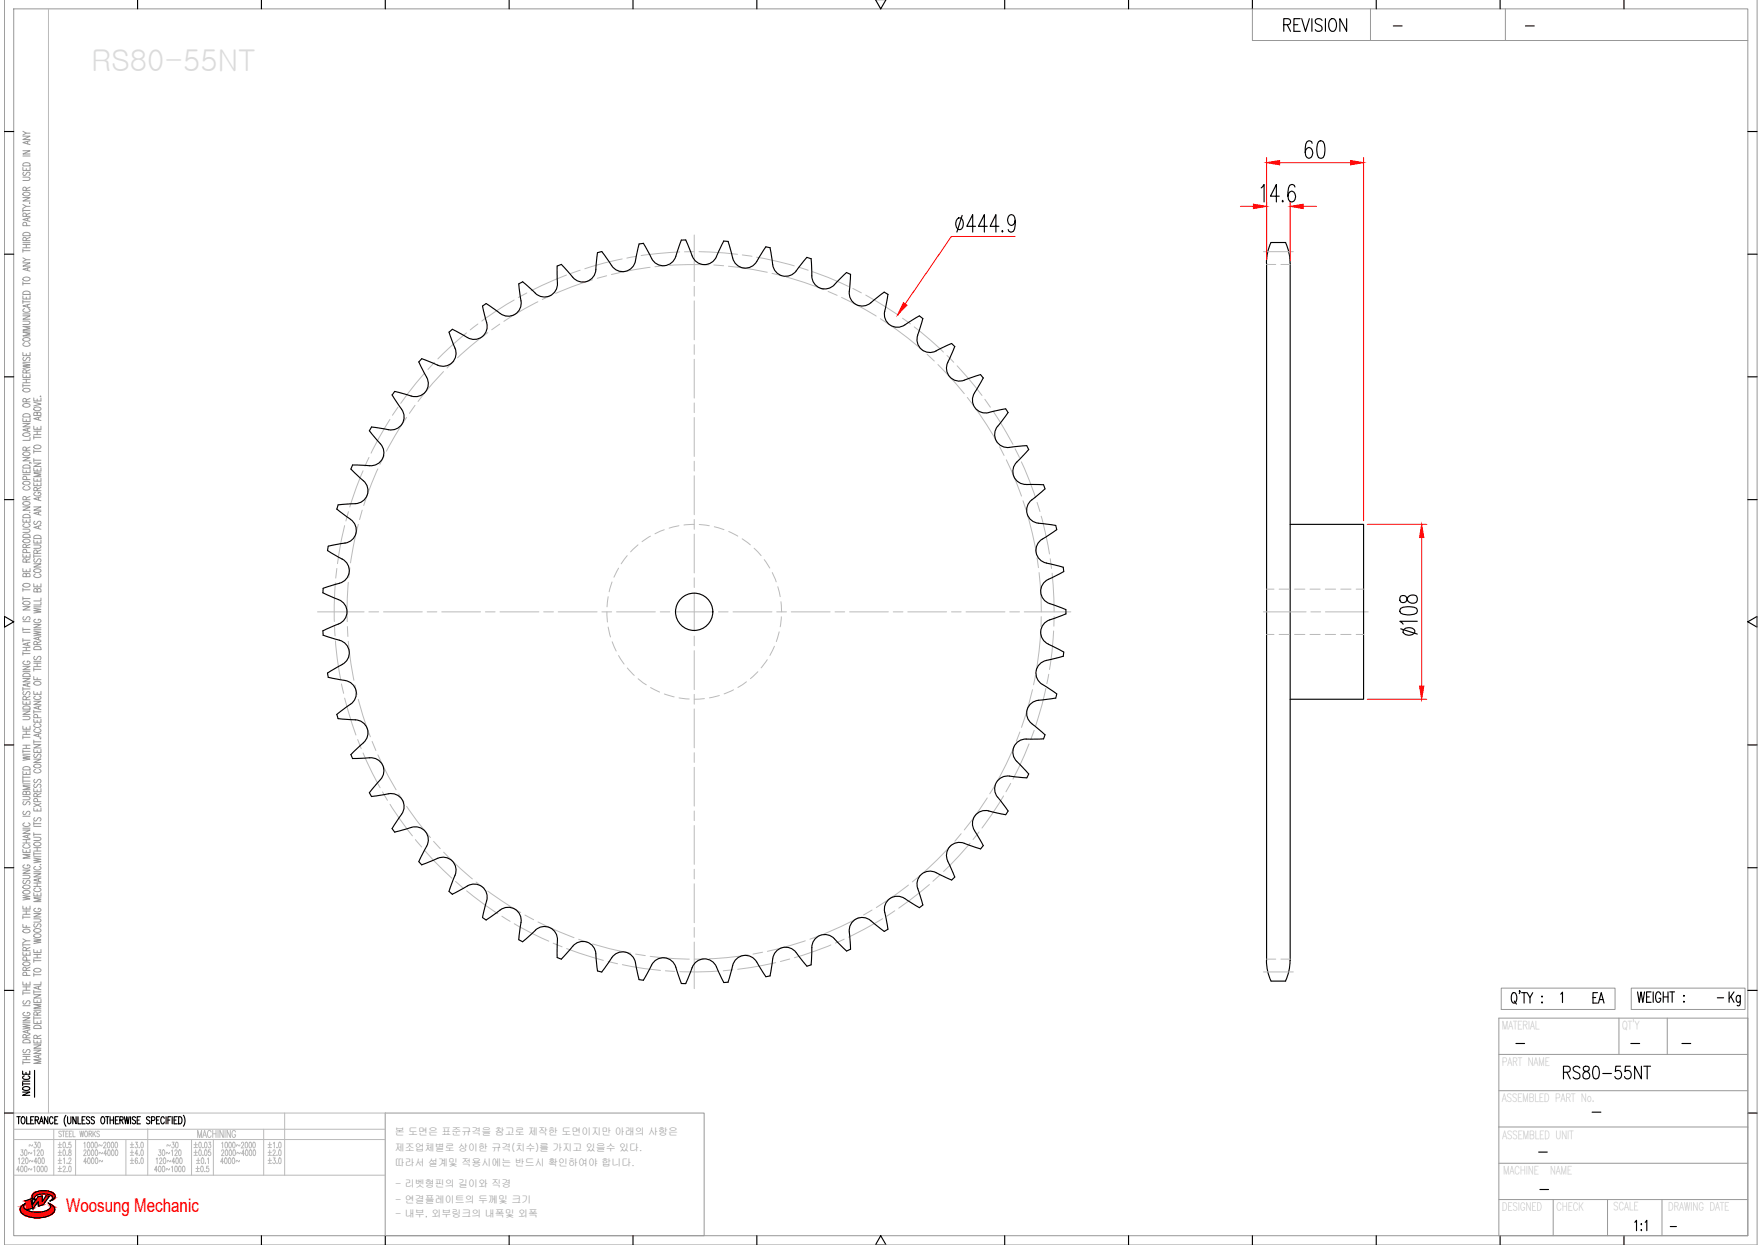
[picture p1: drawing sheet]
<svg xmlns="http://www.w3.org/2000/svg" width="297mm" height="210mm" viewBox="0 0 297 210" stroke-linecap="round" stroke-linejoin="round" font-family="sans-serif">
<defs><g id="words">
<text font-size="5.3" x="290.7" y="170.7">Kg</text>
<text font-size="4.9" x="267.8" y="170.4">EA</text>
<text font-size="3.2" fill="#f00" x="11.1" y="204.3">Woosung Mechanic</text>
<g font-size="2.6">
<text x="234.2" y="5.6">-</text>
<text x="256.5" y="5.6">-</text>
<text x="288.9" y="169.3">-</text>
<text x="254.7" y="177.1">-</text>
<text x="274.1" y="177.1">-</text>
<text x="282.9" y="177.1">-</text>
<text x="267.8" y="188.7">-</text>
<text x="258.6" y="195.4">-</text>
<text x="258.9" y="201.8">-</text>
<text x="280.8" y="208.1">-</text>
</g>
<g font-size="1.7" fill="#989898">
<text x="66.6" y="191.4">본 도면은 표준규격을 참고로 제작한 도면이지만 아래의 사항은</text>
<text x="66.6" y="194.1">제조업체별로 상이한 규격(치수)를 가지고 있을수 있다.</text>
<text x="66.6" y="196.6">따라서 설계및 적용시에는 반드시 확인하여야 합니다.</text>
<text x="66.7" y="200.2">- 리벳형핀의 길이와 직경</text>
<text x="66.7" y="202.8">- 연결플레이트의 두께및 크기</text>
<text x="66.7" y="205.2">- 내부, 외부링크의 내폭및 외폭</text>
</g>
</g></defs>
<!-- layer: 0 -->
<g fill="none" stroke="#989898" stroke-width=".17">
<path d="M.7 -.1v210h295.7v-210M2.3 1.5h292.5v206.8h-292.5zM211.3 1.5v5.3h83.5M231.2 1.5v5.3M253.9 1.5v5.3M3.9 33.3h1.2l-1.2 .6h1.2M3.9 29.9h.8l.4 .2-.2 .3h-1M3.9 28.2v.5h1.2v-.5M3.9 25.4h1.2l-1.2 .6h1.2M3.9 23h1.2l-1.2 .5h1.2M3.9 35.2v.6M3.9 35.5h1.2"/>
<path d="M3.9 34.5l.5 .3M3.9 26.3h1.2M3.9 22.1l.5 .4M3.9 39.3a.82 .82 0 0 1 1.2 .1v.3h-1.2zM3.9 32.5a.91 .91 0 0 1 1.2 .1 .64 .64 0 0 1-.6 .4 .64 .64 0 0 1-.6-.4zM3.9 27.6a.84 .84 0 0 1 1.2 .1v.3h-1.2zM4 29l-.1 .4 .1 .2 .3-.1a.52 .52 0 0 1 .7-.4l.1 .3-.2 .2M4.4 36.5v-.5h-.4l-.1 .5h1.2M4.4 32.1l-.1-.5h-.4v.5h1.2M4.4 28.4v.3M4.5 38.1l-.1-.5-.1-.1-.4 .1v.5h1.2M4.7 23.8v.4"/>
<path d="M4.7 36.8v.4M5 34.2v.1zM5.1 36.7l-1.2 .3 1.2 .3M5.1 34.8h-.7l-.5 .3M5.1 23.7l-1.2 .3 1.2 .4M5.1 22.5h-.7l-.5 .3M5.1 35.9l-.7 .3M5.1 31.6l-.7 .2M3.9 59.4v.6h1.2v-.6M3.9 54.1h.8l.4 .3-.2 .3h-1M3.9 53.2h1.2l-1.2 .6h1.2M3.9 49.9v.5h1.2v-.5"/>
<path d="M3.9 44.3h1.2l-1.2 .6h1.2M3.9 42v.5M3.9 47.5v.6M3.9 50.6v.6M3.9 52.9h1.2M3.9 50.9h1.2M3.9 47.8h1.2M3.9 43.5l.5 .3M3.9 42.3h1.2M3.9 41.8h1.2M3.9 41.2h1.2M3.9 40.9h1.2"/>
<path d="M3.9 57.1a.91 .91 0 0 1 1.2 0 .69 .69 0 0 1-1.2 .3zM3.9 49.2a.82 .82 0 0 1 1.2 .2v.2h-1.2zM3.9 46.9a.71 .71 0 0 1 1.2 .2 .7 .7 0 0 1-1.2-.1zM4.2 57.8a.32 .32 0 0 0-.3 .4 .32 .32 0 0 0 .4 .2h.3a.32 .32 0 0 0 .5-.2 .32 .32 0 0 0-.3-.4M4.2 52a.32 .32 0 0 0-.3 .5 .32 .32 0 0 0 .4 .2h.3a.32 .32 0 0 0 .5-.2 .32 .32 0 0 0-.3-.5M4.4 40.6v-.5h-.4l-.1 .5h1.2M4.4 41.2v.6M4.4 50.1v.3M4.4 59.6v.4M4.7 45.2v.4M4.7 51.4v.4M5.1 56h-1.2l1.2 .3-1.2 .3h1.2"/>
<path d="M5.1 55h-1.2l1.2 .3-1.2 .4h1.2M5.1 51.3l-1.2 .3 1.2 .3M5.1 45.1l-1.2 .3 1.2 .3M5.1 43.8h-.7l-.5 .3M5.1 40l-.7 .3M3.9 79.2v.5h1.2v-.5M3.9 77.1h1.2l-1.2 .6h1.2M3.9 73.2a.72 .72 0 0 1 1.2 .2 .87 .87 0 0 1-1.2 0zM3.9 71.4h1.2l-1.2 .6h1.2M3.9 70.5v.6h1.2v-.6M3.9 63.1v.5h1.2v-.5M3.9 61.3l1.2 .2-1.2 .2 1.2 .2-1.2 .2"/>
<path d="M3.9 64.7v.6M3.9 65h1.2M3.9 64.5h1.2M3.9 64h1.2M3.9 61.1h1.2M3.9 78.5a.84 .84 0 0 1 1.2 .1v.3h-1.2zM3.9 76.4a.71 .71 0 0 1 1.2 .2 .7 .7 0 0 1-1.2-.2zM3.9 69.9a.79 .79 0 0 1 1.2 .1v.3h-1.2zM3.9 68.2a.91 .91 0 0 1 1.2 .1 .69 .69 0 0 1-1.2 .2zM3.9 65.6a.74 .74 0 0 1 1.2 .2 .7 .7 0 0 1-1.2-.1zM4 60.2a.29 .29 0 0 0-.1 .5 .29 .29 0 0 0 .5-.1l.1-.2a.31 .31 0 0 1 .5-.1 .31 .31 0 0 1-.1 .5M4.4 75.9v-.5h-.5v.5h1.2"/>
<path d="M4.4 67.7v-.4l-.4-.1-.1 .5h1.2M4.4 62.9v-.5h-.5v.5h1.2M4.4 63.3v.3M4.4 64v.5M4.4 70.8v.3M4.4 79.4v.3M4.7 72.3v.4M5 78l.3 .1M5.1 73.8v.4h-1.2M5.1 72.2l-1.2 .3 1.2 .3M5.1 75.4l-.7 .2M5.1 67.2l-.7 .3"/>
<path d="M5.1 62.3l-.7 .3M5.7 78.9v.5h1.2v-.5M5.7 78.1h1.2l-1.2 .5h1.2M5.7 71.9v.5h1.2v-.5M5.7 67.8l1.2 .3-1.2 .3M5.7 67.1v.5h1.2v-.5M5.7 73.5v.5M5.7 75.8v.6M5.7 77.3v.6M5.7 77.6h1.2M5.7 76.1h1.2M5.7 73.7h1.2"/>
<path d="M5.7 73.3h1.2M5.7 72.7h1.2M5.8 75.2a.71 .71 0 0 1 1.1 .2 .73 .73 0 0 1-1.2-.1zM5.8 68.8a.91 .91 0 0 1 1.1 0 .69 .69 0 0 1-1.1 .3zM6.3 69.7l.2-.2h.3l.1 .2v.4h-1.2l.1-.6 .4 .1 .1 .5M6.3 67.3v.3M6.3 72.1v.3M6.3 72.7v.6M6.3 79.1v.3M6.5 70.4v.4M6.8 66.8h.1zM6.9 79.7h-1.2l1.2 .3-1.2 .4h1.2"/>
<path d="M6.9 70.3l-1.2 .3 1.2 .3M3.9 95.9v.5h1.2v-.5M3.9 93.4v.5h1.2v-.5M3.9 89.2h1l.2 .2-.2 .3-1 .1M3.9 87.5v.5h1.2v-.5M3.9 85.5h1.2l-1.2 .5h1.2M3.9 99.2v.5M3.9 99.4h1.2M3.9 80h1.2M3.9 98.5a.91 .91 0 0 1 1.2 .1 .64 .64 0 0 1-.6 .4 .64 .64 0 0 1-.6-.4zM3.9 91.1a.71 .71 0 0 1 1.2 .2 .73 .73 0 0 1-1.2-.2zM3.9 90.2a.79 .79 0 0 1 1.2 .1v.3h-1.2z"/>
<path d="M3.9 86.9a.82 .82 0 0 1 1.2 .1v.3h-1.2zM3.9 84.7a.91 .91 0 0 1 1.2 .1 .64 .64 0 0 1-.6 .4 .64 .64 0 0 1-.6-.4zM3.9 81.3a.91 .91 0 0 1 1.2 .1 .64 .64 0 0 1-.6 .4 .64 .64 0 0 1-.6-.4zM4.2 88.3a.32 .32 0 0 0-.3 .4 .32 .32 0 0 0 .4 .2h.3a.32 .32 0 0 0 .5-.2 .32 .32 0 0 0-.3-.4M4.2 82a.32 .32 0 0 0-.3 .4 .32 .32 0 0 0 .4 .2h.3a.32 .32 0 0 0 .5-.2 .32 .32 0 0 0-.3-.4M4.4 96.9l.3-.2h.3l.1 .2v.3h-1.2l.1-.5h.4v.5M4.4 94.8v-.5l-.4-.1-.1 .6h1.2M4.4 92.3l-.1-.5-.4 .1v.4h1.2M4.4 84.3v-.5l-.4-.1-.1 .6h1.2M4.4 87.7v.3M4.4 93.6v.3M4.4 96.1v.3"/>
<path d="M4.5 93.2l-.1-.5h-.5v.5h1.2M4.5 80.8l-.1-.4-.1-.1-.4 .1v.4h1.2M5 86.4h.1M5.1 94.2l-.7 .3M5.1 91.8l-.7 .2M5.1 83.7l-.7 .3M5.7 98.4v.5h1.2v-.5M5.7 95.1h1.2l-1.2 .5h1.2M5.7 91.9h.9l.3 .2-.2 .3h-1M5.7 91v.6h1.2v-.6M5.7 85.5h1.2l-1.2 .5h1.2M5.7 81.4v.5h1.2v-.5"/>
<path d="M5.7 80.6v.5h1.2v-.5M5.7 93.5v.6M5.7 93.8h1.2M5.8 96a.91 .91 0 0 1 1.1 .1 .64 .64 0 0 1-.6 .4 .64 .64 0 0 1-.6-.4zM5.8 90.4a.79 .79 0 0 1 1.1 .1v.3h-1.2zM5.9 94.2a.29 .29 0 0 0-.2 .5 .29 .29 0 0 0 .5-.1l.1-.2a.31 .31 0 0 1 .5-.1 .31 .31 0 0 1-.1 .5M5.9 87.9l-.2 .2 .2 .3 .3-.1 .1-.3a.3 .3 0 0 1 .5-.1 .3 .3 0 0 1-.1 .5M6 96.8a.32 .32 0 0 0-.3 .4 .32 .32 0 0 0 .5 .2h.2a.32 .32 0 0 0 .5-.2 .32 .32 0 0 0-.3-.4M6 83a.32 .32 0 0 0-.3 .4 .32 .32 0 0 0 .5 .2h.2a.34 .34 0 0 0 .5-.3 .34 .34 0 0 0-.5-.3v.2M6.3 99.4l.2-.2 .3 .1 .1 .1v.4h-1.2l.1-.5h.4l.1 .5M6.3 93.3l-.1-.5h-.4l-.1 .5h1.2M6.3 82.7l-.1-.5h-.4l-.1 .5h1.2"/>
<path d="M6.3 80.8v.3M6.3 81.6v.3M6.3 91.2v.4M6.3 98.6v.3M6.5 83.9v.4M6.5 86.4v.4M6.5 88.7v.4M6.9 88.6l-1.2 .3 1.2 .3M6.9 86.2l-1.2 .3 1.2 .4M6.9 83.8l-1.2 .3 1.2 .3M6.9 92.7l-.6 .3M6.9 82.2l-.6 .3"/>
<path d="M3.9 119.9h1.2l-1.2 .6h1.2M3.9 118.2v.5h1.2v-.5M3.9 114.4h1.2l-1.2 .5h1.2M3.9 112.3h1.2l-1.2 .6h1.2M3.9 102.3h1.2l-1.2 .5h1.2M3.9 100.6v.6M3.9 105.8v.6M3.9 107.6v.6M3.9 109.9v.6M3.9 115.9v.5M3.9 116.2h1.2M3.9 113.2h1.2"/>
<path d="M3.9 110.2h1.2M3.9 109.7h1.2M3.9 109.1h1.2M3.9 107.9h1.2M3.9 106.6h1.2M3.9 106.1h1.2M3.9 104.8h1.2M3.9 100.9h1.2M3.9 119.2a.84 .84 0 0 1 1.2 .1v.3h-1.2zM3.9 113.7a.82 .82 0 0 1 1.2 .1v.3h-1.2zM3.9 101.5a.91 .91 0 0 1 1.2 .1 .69 .69 0 0 1-1.2 .2zM4 116.6a.29 .29 0 0 0-.1 .5 .29 .29 0 0 0 .5-.1l.1-.2a.31 .31 0 0 1 .5-.1 .31 .31 0 0 1-.1 .5"/>
<path d="M4 104a.29 .29 0 0 0-.1 .4 .29 .29 0 0 0 .5 0l.1-.3a.31 .31 0 0 1 .5-.1 .31 .31 0 0 1-.1 .5M4.2 111.5a.32 .32 0 0 0-.3 .4 .32 .32 0 0 0 .4 .2h.3a.34 .34 0 0 0 .5-.3 .34 .34 0 0 0-.5-.3v.2M4.4 118v-.5l-.4-.1-.1 .6h1.2M4.4 109.1v.6M4.4 118.4v.3M4.7 108.4v.4M4.7 115.3v.4M5.1 115.2l-1.2 .3 1.2 .3M5.1 108.3l-1.2 .3 1.2 .3M5.1 117.4l-.7 .3M5.7 118.2h1.2l-1.2 .6h1.2M5.7 116.6v.5h1.2v-.5"/>
<path d="M5.7 114.1v.5h1.2M5.7 106.4l1.2 .2-1.2 .2 1.2 .2-1.2 .2M5.7 105.3h1.2l-1.2 .5h1.2M5.7 102.5l1.2 .3-1.2 .1 1.2 .3-1.2 .1M5.7 112.6v.5M5.7 119.7v.6M5.7 112.9h1.2M5.7 112.4h1.2M5.7 111.8h1.2M5.7 111.5h1.2M5.7 106.2h1.2M5.7 102.3h1.2"/>
<path d="M5.8 115a.71 .71 0 0 1 1.1 .3 .7 .7 0 0 1-1.2-.2zM5.8 109.1a.84 .84 0 0 1 1.1 .2v.2h-1.2zM5.9 110.7a.29 .29 0 0 0-.2 .4 .29 .29 0 0 0 .5 0l.1-.3a.31 .31 0 0 1 .5-.1 .31 .31 0 0 1-.1 .5M6 117.4a.32 .32 0 0 0-.3 .4 .32 .32 0 0 0 .5 .2h.2a.32 .32 0 0 0 .5-.2 .32 .32 0 0 0-.3-.4M6 104.4a.32 .32 0 0 0-.3 .4 .32 .32 0 0 0 .5 .2h.2a.33 .33 0 0 0 .5-.3 .33 .33 0 0 0-.5-.3v.2M6.3 108.7l-.1-.5h-.4l-.1 .5h1.2M6.3 111.8v.6M6.3 114.3v.3M6.3 116.7v.4M6.5 107.5v.4M6.5 119.1v.4M6.9 119l-1.2 .3 1.2 .3"/>
<path d="M6.9 107.3l-1.2 .3 1.2 .4M6.9 101.5v.5h-1.2M6.9 100.8v.5h-1.2M6.9 108.1l-.6 .3M3.9 139.9h1.2l-1.2 .6h1.2M3.9 134.3h.8l.4 .2-.2 .3h-1M3.9 130v.6h1.2v-.6M3.9 127.4l1.2 .2-1.2 .2 1.2 .2-1.2 .2M3.9 122.4v.6h1.2v-.6M3.9 120.8h.8l.4 .2-.2 .3h-1M3.9 124v.6M3.9 126.4v.6"/>
<path d="M3.9 130.8v.5M3.9 131.4v.6M3.9 139.6h1.2M3.9 137.6h1.2M3.9 132.2h1.2M3.9 131.7h1.2M3.9 131h1.2M3.9 127.2h1.2M3.9 126.7h1.2M3.9 126.2h1.2M3.9 125.6h1.2M3.9 124.3h1.2"/>
<path d="M3.9 123.8h1.2M3.9 123.3h1.2M3.9 129.4a.82 .82 0 0 1 1.2 .1v.3h-1.2zM4 136.8a.29 .29 0 0 0-.1 .4 .29 .29 0 0 0 .5 0l.1-.3a.31 .31 0 0 1 .5-.1 .31 .31 0 0 1-.1 .5M4 135.1l-.1 .2 .1 .4 .3-.1 .2-.3a.3 .3 0 0 1 .5-.1 .3 .3 0 0 1-.1 .5M4.2 138.7a.32 .32 0 0 0-.3 .4 .32 .32 0 0 0 .4 .3h.3a.32 .32 0 0 0 .5-.3 .32 .32 0 0 0-.3-.4M4.4 133.6l.3-.2h.3l.1 .2v.4h-1.2l.1-.6 .4 .1v.5M4.4 122.6v.4M4.4 123.3v.5M4.4 125.6v.6M4.4 130.2v.4M5.1 132.5h-1.2l1.2 .3-1.2 .3h1.2"/>
<path d="M5.7 136.2v.5h1.2v-.5M5.7 133v.5h1.2v-.5M5.7 128h1.2l-1.2 .6h1.2M5.7 126.3v.6h1.2v-.6M5.7 125.5h1.2l-1.2 .6h1.2M5.7 121.3v.5h1.2v-.5M5.7 124.8v.5M5.7 138.6v.5M5.7 139.3h1.2M5.7 138.9h1.2M5.7 135.5l1.2 .5M5.7 125.1h1.2"/>
<path d="M5.7 120h1.2M5.8 129a.91 .91 0 0 1 1.1 .1 .69 .69 0 0 1-1.1 .2zM5.9 137.9a.29 .29 0 0 0-.2 .4 .29 .29 0 0 0 .5 0l.1-.3a.31 .31 0 0 1 .5-.1 .31 .31 0 0 1-.1 .5M5.9 132.2l-.2 .4a.26 .26 0 0 0 .2 .2 .26 .26 0 0 0 .3-.2l.1-.2a.31 .31 0 0 1 .5-.1 .31 .31 0 0 1-.1 .5M5.9 131.4a.29 .29 0 0 0-.2 .5 .29 .29 0 0 0 .5-.1l.1-.2a.31 .31 0 0 1 .5-.1 .31 .31 0 0 1-.1 .5M5.9 127.1a.29 .29 0 0 0-.2 .5 .29 .29 0 0 0 .5-.1l.1-.2a.31 .31 0 0 1 .5-.1 .31 .31 0 0 1-.1 .5M6 129.7a.32 .32 0 0 0-.3 .4 .32 .32 0 0 0 .5 .2h.2a.32 .32 0 0 0 .5-.2 .32 .32 0 0 0-.3-.4M6 122.9a.32 .32 0 0 0-.3 .4 .32 .32 0 0 0 .5 .2h.2a.32 .32 0 0 0 .5-.2 .32 .32 0 0 0-.3-.4M6 122a.32 .32 0 0 0-.3 .5 .32 .32 0 0 0 .5 .2h.2a.32 .32 0 0 0 .5-.2 .32 .32 0 0 0-.3-.5M6.3 134.3l-.1-.4-.4-.1-.1 .5h1.2M6.3 121.4v.4M6.3 126.5v.4"/>
<path d="M6.3 133.2v.3M6.3 136.4v.3M6.3 135.2v-.5l-.2-.1-.3 .1-.1 .5h1.2M6.3 121v-.5h-.5l-.1 .5h1.2M6.5 123.8v.4M6.8 124.5h.1zM6.9 123.6l-1.2 .4 1.2 .3M6.9 135.5l-1.2 .5M6.9 133.8l-.6 .2M3.9 155.8v.6h1.2M3.9 152.8v.5h1.2v-.5M3.9 151l1.2 .1-1.2 .2 1.2 .2-1.2 .2"/>
<path d="M3.9 149.5a.72 .72 0 0 1 1.2 .1 .87 .87 0 0 1-1.2 0zM3.9 147.6h.8l.4 .2-.2 .3h-1M3.9 146.7h1.2l-1.2 .5h1.2M3.9 143.2v.5h1.2v-.5M3.9 154.4v.5M3.9 159v.6M3.9 159.3h1.2M3.9 158.3l.5 .3M3.9 154.6h1.2M3.9 154.1h1.2M3.9 153.6h1.2M3.9 142.1h1.2"/>
<path d="M3.9 141.6h1.2M3.9 156.8a.91 .91 0 0 1 1.2 .1 .64 .64 0 0 1-.6 .4 .64 .64 0 0 1-.6-.4zM3.9 150.3a.91 .91 0 0 1 1.2 0 .64 .64 0 0 1-.6 .5 .64 .64 0 0 1-.6-.5zM4 148.4a.29 .29 0 0 0-.1 .5 .29 .29 0 0 0 .5-.1l.1-.2a.31 .31 0 0 1 .5-.1 .31 .31 0 0 1-.1 .5M4.2 145.8a.32 .32 0 0 0-.3 .4 .32 .32 0 0 0 .4 .2h.3a.33 .33 0 0 0 .5-.3 .33 .33 0 0 0-.5-.3v.2M4.2 142.4a.32 .32 0 0 0-.3 .4 .32 .32 0 0 0 .4 .2h.3a.32 .32 0 0 0 .5-.2 .32 .32 0 0 0-.3-.4M4.4 141.6v.5M4.4 143.4v.3M4.4 152.9v.4M4.4 153.6v.5M4.4 156v.4M4.7 140.8v.4"/>
<path d="M5.1 158.6h-.7l-.5 .3M5.1 144.1h-1.2l1.2 .3-1.2 .3h1.2M5.1 140.7l-1.2 .3 1.2 .4M5.1 159.7l-.7 .3M5.7 158.3l1.2 .2-1.2 .2 1.2 .2-1.2 .2M5.7 154.9h.9l.3 .2-.2 .3-1 .1M5.7 154h1.2l-1.2 .6h1.2M5.7 150.5v.6h1.2v-.6M5.7 147.3h1.2l-1.2 .5h1.2M5.7 144.7l1.2 .2-1.2 .2 1.2 .2-1.2 .2M5.7 141.2h.9l.3 .2-.2 .3h-1M5.7 140.4v.5"/>
<path d="M5.7 143.7v.5M5.7 149.5h1.2M5.7 148.9h1.2M5.7 147h1.2M5.7 144.4h1.2M5.7 143.9h1.2M5.7 143.5h1.2M5.7 142.9h1.2M5.7 140.7h1.2M5.8 157.6a.71 .71 0 0 1 1.1 .2 .7 .7 0 0 1-1.2-.1zM5.8 156.7a.71 .71 0 0 1 1.1 .2 .7 .7 0 0 1-1.2-.1zM5.8 142.1a.71 .71 0 0 1 1.1 .3 .7 .7 0 0 1-1.2-.2z"/>
<path d="M5.9 155.8l-.2 .1 .2 .4 .3-.1 .1-.3a.3 .3 0 0 1 .5-.1 .3 .3 0 0 1-.1 .5M6 153.1a.32 .32 0 0 0-.3 .4 .32 .32 0 0 0 .5 .2h.2a.34 .34 0 0 0 .5-.3 .34 .34 0 0 0-.5-.3v.2M6 149.7a.32 .32 0 0 0-.3 .4 .32 .32 0 0 0 .5 .2h.2a.32 .32 0 0 0 .5-.2 .32 .32 0 0 0-.3-.4M6 146.1a.32 .32 0 0 0-.3 .4 .32 .32 0 0 0 .5 .2h.2a.32 .32 0 0 0 .5-.2 .32 .32 0 0 0-.3-.4M6.3 142.9v.6M6.3 148.9v.6M6.3 150.7v.4M6.5 148.2v.4M6.8 145.8h.1zM6.9 151.4h-1.2l1.2 .3-1.2 .3h1.2M6.9 148.1l-1.2 .3 1.2 .3M3.9 172.7l1.2 .2-1.2 .2 1.2 .2-1.2 .2"/>
<path d="M3.9 171.6h1.2l-1.2 .5h1.2M3.9 165.5v.6h1.2v-.6M3.9 160.5v.6h1.2v-.6M3.9 179.1h1.2M3.9 167.1v.6M3.9 178.9v.5M3.9 178.7h1.2M3.9 178.1h1.2M3.9 177.8h1.2M3.9 172.4h1.2M3.9 169.6h1.2M3.9 167.4h1.2"/>
<path d="M3.9 167h1.2M3.9 166.4h1.2M3.9 175.4a.82 .82 0 0 1 1.2 .1v.3h-1.2zM3.9 162.3a.71 .71 0 0 1 1.2 .3 .7 .7 0 0 1-1.2-.2zM4 176.9l-.1 .2 .1 .4 .3-.1 .2-.3a.3 .3 0 0 1 .5-.1 .3 .3 0 0 1-.1 .5M4 168.7a.29 .29 0 0 0-.1 .5 .29 .29 0 0 0 .5-.1l.1-.2a.31 .31 0 0 1 .5-.1 .31 .31 0 0 1-.1 .5M4.2 170.7a.32 .32 0 0 0-.3 .4 .32 .32 0 0 0 .4 .2h.3a.33 .33 0 0 0 .5-.3 .33 .33 0 0 0-.5-.3v.2M4.4 175v-.5l-.4-.1-.1 .6h1.2M4.4 163.6v-.5h-.4l-.1 .5h1.2M4.4 160.3v-.5h-.4l-.1 .5h1.2M4.4 160.7v.4M4.4 165.7v.4"/>
<path d="M4.4 166.4v.6M4.4 178.1v.6M4.5 164.5l-.1-.5h-.5v.5h1.2M4.5 161.9l-.1-.5-.1-.1-.4 .1v.5h1.2M4.7 173.7v.4M5.1 173.6l-1.2 .3 1.2 .4M5.1 174.4l-.7 .3M5.1 163.1l-.7 .2M5.7 177.1h1.2l-1.2 .5h1.2M5.7 176.2h1.2l-1.2 .5h1.2M5.7 175.3v.5h1.2v-.5M5.7 172v.6h1.2v-.6"/>
<path d="M5.7 168.5v.5h1.2v-.5M5.7 167.7h1.2l-1.2 .6h1.2M5.7 160.1v.5h1.2v-.5M5.7 171.6h1.2M5.7 161.7v.6M5.7 164.1v.5M5.7 166.9v.6M5.7 171.4v.5M5.7 170.3h1.2M5.7 167.2h1.2M5.7 164.3h1.2M5.7 162h1.2"/>
<path d="M5.7 161.5h1.2M5.7 160.9h1.2M5.8 173a.82 .82 0 0 1 1.1 .1v.3h-1.2zM5.8 163.4a.71 .71 0 0 1 1.1 .3 .87 .87 0 0 1-1.2 0zM6.3 175.1l-.1-.5h-.4l-.1 .5h1.2M6.3 171.1l-.1-.4-.4-.1-.1 .5h1.2M6.3 160.3v.3M6.3 160.9v.6M6.3 168.7v.3M6.3 172.2v.4M6.3 175.5v.3M6.5 166.3v.4"/>
<path d="M6.5 177.9v.4M6.9 178.7h-1.2l1.2 .3-1.2 .3h1.2M6.9 177.8l-1.2 .3 1.2 .3M6.9 169.3h-1.2l1.2 .4-1.2 .3h1.2M6.9 166.2l-1.2 .3 1.2 .4M6.9 165.5v.5h-1.2M6.9 174.5l-.6 .3M6.9 170.6l-.6 .3M252.8 177.8h42M252.8 171.7h42v36.6h-42zM253.2 166.6h19.2v3.6h-19.2zM273.1 171.7v6.1"/>
<path d="M275.2 166.6h19.2v3.6h-19.2zM281.2 171.7v6.1M65 187.7h53.8v20.6h-53.8zM252.8 196.1h42M252.8 183.9h42M252.8 190h42M252.8 202.2h42M262 202.2v6.1M271.2 202.2v6.1M280.3 202.2v6.1"/>
</g>
<g fill="none" stroke="#000" stroke-width=".19">
<path d="M23.2 -.1v1.6M44.1 -.1v1.6M65 -.1v1.6M85.9 -.1v1.6M106.8 -.1v1.6M127.7 -.1v1.6M147.7 -.1l.9 1.6 .9-1.6M169.5 -.1v1.6M190.4 -.1v1.6M211.3 -.1v1.6M232.1 -.1v1.6M253 -.1v1.6"/>
<path d="M273.9 -.1v1.6M216.5 4.2h.8a.52 .52 0 0 0 .4-.5 .52 .52 0 0 0-.4-.6h-.8v2.2M217.1 4.2l.6 1.1M218.3 4.2h.6M219.3 3.1h-1v2.2h1M219.6 3.1l.6 2.2 .7-2.2M221.3 3.1v2.2M223 3.4a.58 .58 0 0 0-.7-.3 .58 .58 0 0 0-.4 .8l.8 .4a.53 .53 0 0 1 .3 .5 .53 .53 0 0 1-.4 .5h-.3l-.4-.3M223.6 3.1v2.2M224.5 3.3l.1-.2a.93 .93 0 0 1 .8 1.4l-.1 .3a.57 .57 0 0 1-.5 .5 .57 .57 0 0 1-.6-.5 1.47 1.47 0 0 1 .3-1.5zM227.1 3.1v2.2l-1.1-2.2v2.2M.7 22.2h1.6"/>
<path d="M294.8 22.2h1.6M.7 42.9h1.6M76.3 55.5l2.5 1.4M76.3 55.5l-.6 .5 .9 2.3a2.23 2.23 0 0 1-.2 2.6 2.23 2.23 0 0 1-2.6 .7M90.3 49.4l-2.1-1.9-.7 .4 .3 2.4a2.26 2.26 0 0 1-1 2.7 2.26 2.26 0 0 1-2.8-.4l-2-1.4-.6 .4 .6 2.3a2.23 2.23 0 0 1-.5 2.7 2.23 2.23 0 0 1-2.7 .3M94 44.8v2.5a2.23 2.23 0 0 1-1 2.5 2.23 2.23 0 0 1-2.7-.4M103.2 44.8l-1.7-2.4-.7 .2-.3 2.4a2.26 2.26 0 0 1-1.5 2.4 2.26 2.26 0 0 1-2.7-1l-1.6-1.8-.7 .3M107.8 41.1l-.5 2.4a2.23 2.23 0 0 1-1.6 2.2 2.23 2.23 0 0 1-2.5-.9M114.9 40.5h.8l.9 2.2a2.26 2.26 0 0 0 2.2 1.9 2.26 2.26 0 0 0 2.2-1.8l1.1-2.2M114.9 40.5l-.8 2.2a2.27 2.27 0 0 1-2 2.1 2.27 2.27 0 0 1-2.4-1.7l-1.2-2.1-.7 .1M122.1 40.6l.7 .1M122.8 40.7l.7 2.3a2.27 2.27 0 0 0 1.9 2.2 2.27 2.27 0 0 0 2.5-1.5l1.3-2.1 .7 .2"/>
<path d="M129.9 41.8l.4 2.4a2.27 2.27 0 0 0 1.7 2.3 2.27 2.27 0 0 0 2.6-1.2l1.5-1.9 .7 .2M136.8 43.6l.1 2.4a2.26 2.26 0 0 0 1.4 2.6 2.26 2.26 0 0 0 2.8-1l1.7-1.7M142.8 46l.7 .3-.2 2.4a2.26 2.26 0 0 0 1.1 2.6 2.26 2.26 0 0 0 2.8-.6l2-1.4 .6 .3-.5 2.4a2.26 2.26 0 0 0 .8 2.8 2.26 2.26 0 0 0 2.9-.3l2.1-1.2M154.8 56.5a2.22 2.22 0 0 0 .8 2.6 2.22 2.22 0 0 0 2.7-.2l2.2-1M155.1 53.3l.6 .4M155.7 53.7l-.9 2.8M160.5 57.9l.5 .5-.9 2.3a2.26 2.26 0 0 0 .1 2.9 2.26 2.26 0 0 0 2.9 .3l2.3-.7 .5 .5M214.4 40.9l-.6 1.7-.2 1.7v118.2l.4 1.8 .4 1.1M214.4 40.9h2.5M216.8 40.9l.6 1.7 .2 1.7M217.6 44.4v117.5M294.8 42.9h1.6"/>
<path d="M.7 63.5h1.6M59.5 78.4l-.3 .7 1.7 1.6a2.26 2.26 0 0 1 1 2.8 2.26 2.26 0 0 1-2.5 1.4l-2.4 .2-.2 .7M62.3 72.6l1.5 1.9a2.27 2.27 0 0 1 .7 2.8 2.27 2.27 0 0 1-2.6 1.2l-2.4-.1M66.1 66.6l1.4 2a2.27 2.27 0 0 1 .3 2.9 2.27 2.27 0 0 1-2.7 .9l-2.4-.4-.4 .6M72 63.6a2.23 2.23 0 0 1-.4 2.7 2.23 2.23 0 0 1-2.7 .3l-2.3-.6-.5 .6M73.8 61.6l-2.7-1.1-.1 .2-.4 .3 1.4 2.6M164.4 66.2a2.22 2.22 0 0 0 .2 2.7 2.22 2.22 0 0 0 2.7 .5l2.3-.5M165.8 63.7l-1.4 2.5M169.6 68.9l.4 .7M170 69.5l-1.4 2a2.25 2.25 0 0 0-.5 2.8 2.25 2.25 0 0 0 2.7 1.1l2.4-.3 .3 .7M173.5 75.8l-1.6 1.8a2.28 2.28 0 0 0-.9 2.7 2.28 2.28 0 0 0 2.6 1.4h2.4l.2 .5 .1 .2-1.9 1.6a2.23 2.23 0 0 0-1.2 2.4 2.23 2.23 0 0 0 2 1.8M294.8 63.5h1.6"/>
<path d="M.7 84.2h1.6M54.5 99.9l2.6 1.2M54.5 99.2v.7M56.8 85.8l2.3 1.8M57.7 94.3a2.23 2.23 0 0 1 1.2 2.4 2.23 2.23 0 0 1-2.1 1.8l-2.3 .7M58.2 91.6l-2.8 .5-.1 .2-.1 .5 2.5 1.5M59.1 87.6a2.19 2.19 0 0 1 .9 2.3 2.19 2.19 0 0 1-1.8 1.7M175.2 88.2l2.9 .4 .1 .7-2 1.3a2.26 2.26 0 0 0-1.4 2.6 2.26 2.26 0 0 0 2.2 1.8l2.3 .6M179.3 95.6l.1 .8-2.1 1.1a2.26 2.26 0 0 0-1.8 2.3 2.26 2.26 0 0 0 2 2.1l2.3 .9M217.6 88.4h12.4v29.5h-12.4M294.8 84.2h1.6M.7 103.9l1.6 .9-1.6 .9z"/>
<path d="M54.5 106.4v.7M54.5 107.1l2.3 .7a2.27 2.27 0 0 1 2.1 2 2.27 2.27 0 0 1-1.6 2.4l-2.1 1.3 .2 .7 2.8 .5M57.1 105.2l-2.6 1.2M57.1 101.1a2.19 2.19 0 0 1 1.4 2 2.19 2.19 0 0 1-1.4 2.1M58.2 114.7a2.22 2.22 0 0 1 1.9 2 2.22 2.22 0 0 1-1.4 2.3l-1.9 1.5M175.2 118.1a2.24 2.24 0 0 0-2 1.8 2.24 2.24 0 0 0 1.2 2.4l1.9 1.6M176.5 111.3a2.22 2.22 0 0 0-1.8 2.1 2.22 2.22 0 0 0 1.5 2.2l2.1 1.4-.2 .7-2.9 .4M176.8 108.6l2.6 1.3-.1 .8M179.3 110.6l-2.8 .7M179.8 103.5l-2.3 .9a2.23 2.23 0 0 0-1.9 1.8 2.23 2.23 0 0 0 1.2 2.4M179.8 102.8v.7M294.8 104.8l1.6-.9v1.8z"/>
<path d="M.7 125.6h1.6M56.8 120.5l.2 .7M57 121.2l2.4 .1a2.23 2.23 0 0 1 2.4 1.3 2.23 2.23 0 0 1-.5 2.6M59.5 127.9l2.4-.1a2.27 2.27 0 0 1 2.6 1.2 2.27 2.27 0 0 1-.7 2.8l-1.5 1.9M61.3 125.2l-2.1 2 .3 .7M62.3 133.7l.4 .6M62.7 134.3l2.4-.4a2.23 2.23 0 0 1 2.6 .7 2.23 2.23 0 0 1 0 2.7M66.1 139.7l.5 .6 2.3-.6a2.23 2.23 0 0 1 2.7 .3 2.23 2.23 0 0 1 .4 2.7M67.7 137.3l-1.6 2.4M168.3 134.4l1.7 2.3M169.6 137.4l-2.3-.5a2.26 2.26 0 0 0-2.9 .7 2.26 2.26 0 0 0 .2 2.9l1.3 2.1-.5 .5-2.3-.7a2.23 2.23 0 0 0-2.7 .2 2.23 2.23 0 0 0-.5 2.6M170 136.7l-.4 .7"/>
<path d="M173.5 130.5l-.3 .6-2.4-.2a2.23 2.23 0 0 0-2.6 .8 2.23 2.23 0 0 0 .1 2.7M176.3 123.9l-.3 .7h-2.4a2.26 2.26 0 0 0-2.6 1.3 2.26 2.26 0 0 0 .9 2.8l1.6 1.8M294.8 125.6h1.6M.7 146.3h1.6M72 142.7l-1.4 2.6 .4 .3 .1 .2 2.7-1.1M73.8 144.7a2.19 2.19 0 0 1 2.5 .4 2.19 2.19 0 0 1 .4 2.5M76.3 150.8l2.1-1.2a2.23 2.23 0 0 1 2.7-.2 2.23 2.23 0 0 1 1 2.5M76.8 147.6l-1.1 2.7 .6 .5M81.4 154.7l.6 .4M82 155.1l2-1.4a2.26 2.26 0 0 1 2.8-.4 2.26 2.26 0 0 1 1 2.7l-.3 2.4 .7 .4 2.1-2M82.1 151.9l-.7 2.8M90.3 156.8a2.23 2.23 0 0 1 2.7-.3 2.23 2.23 0 0 1 1 2.5v2.4"/>
<path d="M140.8 158.3a2.23 2.23 0 0 0-2.7-.5 2.23 2.23 0 0 0-1.2 2.4l-.1 2.5M152.6 151.5a2.22 2.22 0 0 0-2.7 .1 2.22 2.22 0 0 0-.6 2.7l.5 2.4-.2 .1-.5 .2-1.9-1.5a2.26 2.26 0 0 0-2.8-.6 2.26 2.26 0 0 0-1.1 2.7l.2 2.4-.7 .3-2.1-2M152.6 151.5l2.5 1.5M154.8 149.8l.9 2.8M155.7 152.6l-.6 .4M159.9 145.2l1.2 2.7-.6 .5M160.5 148.4l-2.2-1.1a2.23 2.23 0 0 0-2.7 0 2.23 2.23 0 0 0-.8 2.5M294.8 146.3h1.6M.7 167h1.6M94 161.4l.7 .3 1.6-1.8a2.26 2.26 0 0 1 2.7-1.1 2.26 2.26 0 0 1 1.5 2.5l.3 2.4 .7 .2 1.7-2.4M103.2 161.5a2.23 2.23 0 0 1 2.5-.9 2.23 2.23 0 0 1 1.6 2.2l.5 2.4h.5l.2 .1 1.2-2.2a2.27 2.27 0 0 1 2.4-1.6 2.27 2.27 0 0 1 2 2l.8 2.3M114.9 165.8h.8"/>
<path d="M122.8 165.6h-.7l-1.1-2.1a2.26 2.26 0 0 0-2.2-1.8 2.26 2.26 0 0 0-2.2 1.9l-.9 2.2M129.9 164.5l-.7 .2-1.3-2.1a2.27 2.27 0 0 0-2.5-1.5 2.27 2.27 0 0 0-1.9 2.2l-.7 2.3M130.3 161.7l-.4 2.8M130.3 161.7a2.23 2.23 0 0 1 1.9-2 2.23 2.23 0 0 1 2.4 1.3l1.5 1.9 .7-.2M214.4 165.4h2.5M217.6 161.9l-.2 1.8-.6 1.7M255.2 167.4h.1a.77 .77 0 0 1 .5 1v.3a.41 .41 0 0 1-.4 .4 .41 .41 0 0 1-.4-.4l-.1-.7zM255.4 168.8l.4 .5M256.4 167.1l-.1 .1v-.1v-.1l.1 .1-.1 .4M256.7 167.4h.8M257.1 167.4v1.7M257.6 167.4l.5 .8v.9"/>
<path d="M258.5 167.4l-.4 .8M260.1 168v.1zM260.1 168.9v.2zM263.3 167.6l.3-.3v1.7M267.2 179.9a.45 .45 0 0 0 .1 .7 .76 .76 0 0 1 .7 .4 .76 .76 0 0 1 0 .8 .64 .64 0 0 1-1-.2 .64 .64 0 0 1 .5-.9l.3-.1a.45 .45 0 0 0 .2-.7l-.3-.1zM268.9 179.9l.4-.1a1.05 1.05 0 0 1 .5 1.2l-.3 .8-.4 .1a1.05 1.05 0 0 1-.5-1.2zM273.4 179.8h-.9v.9a.69 .69 0 0 1 1.1 .3 .69 .69 0 0 1-.8 .9l-.3-.1-.1-.3M275 179.8h-.8l-.1 .9a.69 .69 0 0 1 1.1 .3 .69 .69 0 0 1-.8 .9l-.2-.1-.2-.3M276.2 167.2l.3 1.8 .3-1.8 .3 1.8 .3-1.8M276.9 179.8v2.1l-1.2-2.1v2.1M277.3 179.8h1.1M277.7 168.1h.5"/>
<path d="M277.8 179.8v2.1M278.5 167.2h-.8v1.8h.8M278.9 167.2v1.8M280.1 167.7a.4 .4 0 0 0-.4-.5 .4 .4 0 0 0-.4 .5v.9a.4 .4 0 0 0 .2 .3 .4 .4 0 0 0 .5 0l.1-.6h-.3M280.6 168.1h.8M280.6 167.2v1.8M281.4 167.2v1.8M281.7 167.2h.8M282.1 167.2v1.8M284 167.8v.2zM284 168.8v.2zM.7 187.7h1.6"/>
<path d="M2.8 188.3h.6M3.1 188.3v1.2M3.7 188.3h.1a.64 .64 0 0 1 .4 .6 .64 .64 0 0 1-.4 .6 .85 .85 0 0 1-.1-1.2zM3.8 184.1h1.2l-1.2 .6h1.2M3.8 180.6v.5h1.2v-.5M3.8 182.7h1.2M3.8 182.5v.5M3.8 182.3h1.2M3.9 183.4a.71 .71 0 0 1 1.1 .2 .7 .7 0 0 1-1.2-.2zM4.1 181.4a.32 .32 0 0 0-.3 .4 .32 .32 0 0 0 .5 .2l.7-.2v-.2l-.3-.2M4.4 180.8v.3M4.5 188.3v1.2h.5"/>
<path d="M5.2 188.8h.3M5.7 188.3h-.5v1.2h.5M5.8 180.5v4.5M5.9 188.8h.5l.1-.4-.6-.1v1.2M6.2 188.8l.3 .7M6.7 189.5l.3-1.2 .3 1.2M6.8 189.1h.4M8.1 188.3v1.2l-.6-1.2v1.2M8.9 188.5l-.2-.2a.64 .64 0 0 0-.4 .6 .64 .64 0 0 0 .4 .6l.2-.3M9.2 188.8h.4M9.7 188.3h-.5v1.2h.5M11.1 188a1.56 1.56 0 0 0 0 1.9"/>
<path d="M11.4 188.3v.8l.2 .4 .3-.2 .1-1M12.8 188.3v1.2l-.5-1.2v1.2M13.2 188.3v1.2h.4M13.9 188.8h.3M14.4 188.3h-.5v1.2h.5M15.1 188.4l-.2-.1-.3 .1 .1 .3 .4 .3v.3l-.2 .2-.3-.2M15.9 188.4l-.2-.1h-.3v.4l.4 .2 .1 .4-.2 .2-.3-.2M17.2 188.3h.1a.64 .64 0 0 1 .4 .6 .64 .64 0 0 1-.4 .6 .85 .85 0 0 1-.1-1.2zM17.8 188.3h.6M18.1 188.3v1.2M18.6 188.8h.5M18.6 188.3v1.2"/>
<path d="M19.1 188.3v1.2M19.5 188.8h.3M20 188.3h-.5v1.2h.5M20.2 188.8h.5l.1-.4-.6-.1v1.2M20.5 188.8l.3 .7M21 188.3l.2 1.2 .2-1.2 .2 1.2 .2-1.2M22 188.3v1.2M22.9 188.4l-.2-.1h-.3l-.1 .4 .5 .2 .1 .4-.2 .2-.4-.2M23.1 188.8h.4M23.7 188.3h-.6v1.2h.6M25.3 188.4a.29 .29 0 0 0-.5-.1 .29 .29 0 0 0 .1 .5l.3 .1 .1 .4-.2 .2-.4-.2M25.6 188.9l.4-.1 .1-.1-.1-.4h-.4v1.2"/>
<path d="M26.4 188.8h.3M26.9 188.3h-.5v1.2h.5M27.7 188.5l-.2-.2a.64 .64 0 0 0-.4 .6 .64 .64 0 0 0 .4 .6l.2-.3M28 188.3v1.2M28.3 188.8h.3M28.8 188.3h-.5v1.2M29 188.3v1.2M29.4 188.8h.3M29.9 188.3h-.5v1.2h.5M30.1 188.3a.64 .64 0 0 1 .6 .4 .64 .64 0 0 1-.2 .7l-.4 .1zM30.9 188a1.66 1.66 0 0 1 0 1.9M263.7 180.8h.8a.52 .52 0 0 0 .4-.5 .52 .52 0 0 0-.4-.5h-.8v2.1"/>
<path d="M264.3 180.8l.6 1.1M266.5 180.1a.61 .61 0 0 0-.7-.4 .61 .61 0 0 0-.4 .6l.1 .3 .8 .4a.55 .55 0 0 1-.2 .9h-.3l-.4-.3M270.3 181h1.5M294.8 187.7h1.6M23.2 208.3v1.6M44.1 208.3v1.6M65 208.3v1.6M85.9 208.3v1.6M106.8 208.3v1.6M127.7 208.3v1.6M148.6 208.3l.9 1.6h-1.8zM169.5 208.3v1.6"/>
<path d="M190.4 208.3v1.6M211.3 208.3v1.6M232.1 208.3v1.6M253 208.3v1.6M273.9 208.3v1.6M275.7 206.1l.3-.4v1.8M276.8 206.3v.2zM276.8 207.3v.2zM277.5 206.1l.3-.4v1.8"/>
<circle cx="117.1" cy="103.1" r="3.1"/>
</g>
<g fill="none" stroke="#bababa" stroke-width=".17">
<path d="M8.2 1.5v186.2M2.3 187.7h62.7v20.6M2.3 190.4h62.7M2.3 192.1h62.7M2.3 198.1h62.7M3.1 195.4l.2-.2v1M3.3 197.2h-.5l.3-.6v1M3.5 193.9h.4l-.2 .3a.26 .26 0 0 1 .2 .4 .26 .26 0 0 1-.4 0M3.6 196.7l.1-.1a.57 .57 0 0 1 0 1l-.2-.2zM3.7 195.4v-.1a.21 .21 0 0 1 .3 0 .21 .21 0 0 1 0 .3l-.4 .6h.5M4.2 196.7l.1-.1a.57 .57 0 0 1 0 1l-.2-.2zM4.2 193.9h.1a.59 .59 0 0 1 0 .9l-.2-.2z"/>
<path d="M4.4 195.3l.1-.1a.56 .56 0 0 1 0 1l-.2-.4zM5.4 197l-.1 .2-.4-.2-.1 .3M5.4 194.3l-.1 .2-.4-.2-.1 .3M5.5 193l-.1 .2-.4-.2-.1 .3M5.5 195.6l-.1 .3-.3-.3-.1 .3M5.7 196.8l.1-.2v1M5.7 194l.1-.1v.9M5.8 192.6h.3l-.2 .3a.27 .27 0 0 1 .3 .4 .27 .27 0 0 1-.5 .1M6.3 195.9h-.5l.3-.7v1M6.3 194.1v-.1a.21 .21 0 0 1 .3-.1 .21 .21 0 0 1 0 .3l-.4 .6h.5M6.3 196.7l.1-.1a.57 .57 0 0 1 0 1l-.2-.5zM6.5 192.6a.59 .59 0 0 1 0 .9l-.1-.4z"/>
<path d="M6.5 195.3l.1-.1a.56 .56 0 0 1 0 1l-.2-.4zM7 196.7l.1-.1a.54 .54 0 0 1 0 1l-.2-.5zM7 193.9h.1a.56 .56 0 0 1 0 .9l-.2-.4zM7.1 195.3l.1-.1a.59 .59 0 0 1 0 1l-.1-.2zM7.6 196.7l.1-.1a.57 .57 0 0 1 0 1l-.2-.2zM9.1 190.4v7.7M9.8 195.6h.6M9.8 196.1h.6M9.8 197h.6M9.8 197.5h.6M9.8 194.3h.6M9.8 194.8h.6"/>
<path d="M9.8 193h.6M9.8 193.5h.6M10.1 192.6v.8M10.1 193.9v.8M10.1 195.2v.8M10.1 196.6v.8M10.4 190.8l-.2-.1-.3 .1v.2l.5 .4-.2 .3-.3-.2M10.5 190.7h.4M10.6 196.8l.1-.1a.21 .21 0 0 1 .3 0 .21 .21 0 0 1 0 .3l-.4 .6h.5M10.7 195.4l.2-.2v1M10.7 193.9h.1a.59 .59 0 0 1 0 .9l-.2-.2zM10.7 192.6h.1a.59 .59 0 0 1 0 .9l-.2-.1z"/>
<path d="M10.7 190.7v1M11.1 191.2h.3M11.3 197.5h.1M11.3 193.4h.1M11.3 196.1v.1zM11.3 194.7v.1zM11.5 190.7h-.4v1h.4M11.6 195.4v-.1a.21 .21 0 0 1 .3 0 .21 .21 0 0 1 0 .3l-.3 .6h.4M11.6 193.9v.3a.31 .31 0 0 1 .4 .3 .31 .31 0 0 1-.4 .3 .4 .4 0 0 1 .3-.6v-.3zM11.7 196.7l.1-.1a.57 .57 0 0 1 0 1l-.2-.5zM11.7 191.2h.3M11.9 192.6h-.3v.4a.26 .26 0 0 1 .4 .2 .26 .26 0 0 1-.4 .2"/>
<path d="M12.1 190.7h-.4v1h.4M12.3 190.7v1h.4M12.7 192.1v6M13.5 190.7l.1 1 .2-1 .2 1 .1-1M14.1 192.8l.2-.2v.9M14.1 194.1l.1-.1a.21 .21 0 0 1 .3-.1 .21 .21 0 0 1 0 .3l-.4 .6h.4M14.4 190.7h.1a.51 .51 0 0 1 .3 .5 .51 .51 0 0 1-.3 .5 .7 .7 0 0 1-.1-1zM14.6 195.9h-.5l.3-.7v1M14.8 192.6h.1a.59 .59 0 0 1 0 .9l-.2-.4zM14.8 193.9h.1a.56 .56 0 0 1 0 .9l-.2-.4zM14.9 195.3l.1-.1a.59 .59 0 0 1 0 1l-.2-.4zM15 191.2l.4-.1v-.4h-.4v1"/>
<path d="M15.2 191.2l.3 .5M15.4 192.6h.1a.56 .56 0 0 1 0 .9l-.2-.4zM15.5 193.9h.1a.59 .59 0 0 1 0 .9l-.2-.2zM15.5 195.3l.1-.1a.59 .59 0 0 1 0 1l-.2-.2zM15.7 190.7v1M15.8 191.1l.3 .6M16.1 192.6h.1a.59 .59 0 0 1 0 .9l-.2-.1zM16.1 193.9h.1a.59 .59 0 0 1 0 .9l-.2-.4zM16.1 190.7l-.4 .6M16.2 195.3v-.1a.59 .59 0 0 1 0 1l-.1-.4zM16.8 190.8l-.2-.1-.3 .1v.2l.5 .4-.2 .3-.3-.2M17.2 193l-.1 .2-.4-.2v.3"/>
<path d="M17.3 194.3l-.1 .2-.4-.2-.1 .3M17.3 195.6l-.1 .3-.4-.3-.1 .3M17.5 192.8v-.1a.22 .22 0 0 1 .3-.1 .22 .22 0 0 1 .1 .3l-.5 .6h.5M18 194.5h-.5l.3-.6v.9M18.2 192.6h.1a.59 .59 0 0 1 0 .9l-.2-.1zM18.3 193.9a.59 .59 0 0 1 0 .9l-.2-.4zM18.8 192.6h.1a.59 .59 0 0 1 0 .9l-.2-.4zM18.9 193.9h.1a.56 .56 0 0 1 0 .9l-.2-.4zM19.5 192.6h.1a.59 .59 0 0 1 0 .9l-.2-.4zM19.5 193.9h.1a.59 .59 0 0 1 0 .9l-.1-.2zM21.2 192.1v6M22 195.6h.5"/>
<path d="M22 196.1h.5M22 194.3h.5M22 194.8h.5M22 193h.5M22 193.5h.5M22.3 192.6v.8M22.3 193.9v.8M22.3 195.2v.8M22.8 192.6h.4l-.2 .3a.27 .27 0 0 1 .2 .4 .27 .27 0 0 1-.4 .1M23.2 195.4v-.1a.49 .49 0 0 0-.5 .4 .49 .49 0 0 0 .3 .5 .28 .28 0 0 0 .2-.3 .28 .28 0 0 0-.3-.3l-.1 .3M23.2 194.5h-.4l.3-.6v.9M23.5 193.4h.1"/>
<path d="M23.5 196.1v.1zM23.5 194.7v.1zM23.8 195.3l.1-.1a.59 .59 0 0 1 0 1l-.2-.4zM23.8 193.9h.1a.59 .59 0 0 1 0 .9l-.2-.4zM23.8 192.6h.1a.59 .59 0 0 1 0 .9l-.2-.4zM24.9 190.3v7.8M26.3 195.4l.2-.2v1M26.6 197.2h-.5l.3-.6v1M26.8 193.9h.3l-.2 .3a.27 .27 0 0 1 .3 .4 .27 .27 0 0 1-.5 0M26.8 196.7l.1-.1a.57 .57 0 0 1 0 1l-.2-.5zM26.9 195.4l.1-.1a.21 .21 0 0 1 .3 0 .21 .21 0 0 1 0 .3l-.4 .6h.4M27.4 196.7l.1-.1a.57 .57 0 0 1 0 1l-.1-.2z"/>
<path d="M27.4 193.9h.1a.59 .59 0 0 1 0 .9l-.1-.2zM27.6 195.3l.1-.1a.59 .59 0 0 1 0 1l-.2-.4zM28.6 197l-.1 .2-.4-.2-.1 .3M28.6 194.3l-.1 .2-.4-.2-.1 .3M28.7 193l-.1 .2-.4-.2v.3M28.8 195.6l-.1 .3-.4-.3-.1 .3M28.9 196.8l.2-.2v1M28.9 194l.2-.1v.9M29 192.6h.4l-.2 .3a.27 .27 0 0 1 .2 .4 .27 .27 0 0 1-.4 .1M29.5 195.9h-.5l.3-.7v1M29.5 194.1l.1-.2a.26 .26 0 0 1 .3 .1 .26 .26 0 0 1-.1 .4l-.3 .4h.4M29.6 196.7l.1-.1a.57 .57 0 0 1 0 1l-.2-.2z"/>
<path d="M29.7 192.6h.1a.59 .59 0 0 1 0 .9l-.2-.1zM29.7 195.3l.1-.1a.59 .59 0 0 1 0 1l-.2-.4zM30.2 196.7l.1-.1a.57 .57 0 0 1 0 1l-.2-.5zM30.2 193.9h.1a.59 .59 0 0 1 0 .9l-.2-.4zM30.4 195.3l.1-.1a.59 .59 0 0 1 0 1l-.2-.2zM30.8 196.7l.2-.1a.57 .57 0 0 1 0 1l-.2-.2zM32.3 192.1v6M32.7 194.3h.6M32.7 194.8h.6M32.7 193h.6M32.7 193.5h.6M33 192.6v.8"/>
<path d="M33 193.9v.8M33 197h.6M33 197.5h.6M33.1 195.6h.6M33.1 196.1h.6M33.3 196.6v.8M33.3 191.8v-1.2l.4 1.2 .3-1.2v1.2M33.4 195.2v.8M33.6 193.9h.1a.59 .59 0 0 1 0 .9l-.2-.4zM33.6 192.6h.1a.59 .59 0 0 1 0 .9l-.2-.4zM33.9 196.7l.1-.1a.57 .57 0 0 1 0 1l-.2-.5zM34 195.3l.1-.1a.59 .59 0 0 1 0 1l-.2-.4z"/>
<path d="M34.2 191.8l.3-1.2 .3 1.2M34.2 193.4h.1M34.2 194.7v.1zM34.3 191.4h.4M34.6 197.5h.1M34.6 193.9h.1a.59 .59 0 0 1 0 .9l-.2-.2zM34.6 192.6h.1a.59 .59 0 0 1 0 .9l-.2-.1zM34.6 196.1v.1zM35 195.4l.2-.2v1M35.2 196.6h-.3v.4a.28 .28 0 0 1 .4 .3 .28 .28 0 0 1-.5 .2v-.1M35.2 192.6h.3l-.1 .3a.27 .27 0 0 1 .2 .4 .27 .27 0 0 1-.5 .1M35.5 193.9h-.3v.4a.26 .26 0 0 1 .4 .2 .26 .26 0 0 1-.4 .2l-.1-.1"/>
<path d="M35.6 190.9l-.2-.3a.64 .64 0 0 0-.4 .6 .64 .64 0 0 0 .4 .6l.2-.3M35.9 191.1h.5M35.9 190.6v1.2M36 192.1v6M36.4 190.6v1.2M36.8 190.6v1.2M37.4 194.1v-.2a.26 .26 0 0 1 .4 .1 .26 .26 0 0 1-.1 .4l-.4 .4h.5M37.4 192.8l.2-.2v.9M37.6 190.6v1.2l-.5-1.2v1.2M37.7 195.9h-.5l.3-.7v1M38 195.3l.1-.1a.59 .59 0 0 1 0 1l-.2-.4zM38 190.6v1.2"/>
<path d="M38 192.6h.1a.59 .59 0 0 1 0 .9l-.1-.1zM38.1 193.9h.1a.59 .59 0 0 1 0 .9l-.2-.4zM38.6 195.3l.1-.1a.59 .59 0 0 1 0 1l-.2-.2zM38.7 192.6h.1a.56 .56 0 0 1 0 .9l-.2-.4zM38.7 193.9h.1a.59 .59 0 0 1 0 .9l-.1-.2zM38.8 190.6v1.2l-.5-1.2v1.2M39.3 195.3v-.1a.59 .59 0 0 1 0 1l-.2-.4zM39.3 192.6h.1a.59 .59 0 0 1 0 .9l-.1-.1zM39.4 193.9h.1a.59 .59 0 0 1 0 .9l-.2-.2zM39.7 190.9l-.2-.3a.64 .64 0 0 0-.4 .6 .64 .64 0 0 0 .4 .6l.2-.3v-.2h-.2M40.4 195.6l-.1 .3-.4-.3-.1 .3M40.5 193l-.1 .2-.4-.2-.1 .3"/>
<path d="M40.5 194.3l-.1 .2-.4-.2-.1 .3M40.7 192.8l.1-.1a.22 .22 0 0 1 .3-.1 .22 .22 0 0 1 0 .3l-.4 .6h.5M41.2 194.5h-.4l.3-.6v.9M41.4 192.6h.1a.59 .59 0 0 1 0 .9l-.1-.1zM41.5 193.9h.1a.59 .59 0 0 1 0 .9l-.2-.2zM42.1 192.6h.1a.59 .59 0 0 1 0 .9l-.2-.4zM42.1 193.9h.1a.59 .59 0 0 1 0 .9l-.2-.4zM42.7 192.6h.1a.56 .56 0 0 1 0 .9l-.2-.4zM42.8 193.9h.1a.59 .59 0 0 1 0 .9l-.2-.2zM44.5 190.4v7.7M45.2 195.6h.6M45.2 196.1h.6"/>
<path d="M45.2 194.3h.6M45.2 194.8h.6M45.2 193h.6M45.2 193.5h.6M45.5 192.6v.8M45.5 193.9v.8M45.5 195.2v.8M46 194.1l.1-.1a.21 .21 0 0 1 .3-.1 .21 .21 0 0 1 0 .3l-.4 .6h.5M46.1 195.2h.3l-.2 .4a.27 .27 0 0 1 .3 .4 .27 .27 0 0 1-.5 0M46.1 192.8l.2-.2v.9M46.7 193.4h.1M46.7 196.1v.1z"/>
<path d="M46.7 194.7v.1zM47.1 195.3l.1-.1a.59 .59 0 0 1 0 1l-.2-.4zM47.1 193.9h.1a.59 .59 0 0 1 0 .9l-.2-.4zM47.1 192.6h.1a.59 .59 0 0 1 0 .9l-.2-.4zM48 187.7v10.4"/>
</g>
<!-- layer: LOGO -->
<g fill="#f00" stroke="#f00" stroke-width=".17">
<path d="M7 200.7h.6z"/>
<path d="M7.8 201.6h.1z"/>
<path d="M7.1 201.6h.1z"/>
<path d="M8.8 202.2h.2z"/>
<path d="M8.2 202.8l.1 .1z"/>
<path d="M4.1 203l.2-.1z"/>
<path d="M5.7 205.3h1.1z"/>
<path d="M7 200.7l.8 .1zM6.9 200.8h.9z"/>
<path d="M6.9 200.8h1.1zM6.7 200.8h1.3z"/>
<path d="M6.7 200.8h1.5zM6.6 200.8h1.6z"/>
<path d="M6.6 200.8l1.8 .1zM6.3 200.9h2.1z"/>
<path d="M6.3 200.9h2.2zM6.3 200.9h2.2z"/>
<path d="M6.3 200.9l2.4 .1zM6 201l.3-.1 2.4 .1z"/>
<path d="M6 201h2.8zM6 201h2.8z"/>
<path d="M6 201l2.9 .1-.1-.1zM5.8 201.1l.2-.1 2.9 .1z"/>
<path d="M5.8 201.1l3.2 .1zM5.8 201.1l3.2 .1z"/>
<path d="M5.7 201.2l3.4 .1-.1-.1zM5.6 201.3l.1-.1 3.4 .1z"/>
<path d="M7.2 201.3h1.9zM7.2 201.3h1.9z"/>
<path d="M5.6 201.3h1.6zM5.6 201.3h1.5z"/>
<path d="M5.6 201.3h1.3zM5.6 201.3h1.5z"/>
<path d="M7.5 201.3h1.7zM7.5 201.3h1.7z"/>
<path d="M7.8 201.3l1.4 .1zM7.8 201.3l1.4 .1z"/>
<path d="M5.6 201.3h1.3zM5.6 201.3l1.1 .1z"/>
<path d="M8 201.4h1.2zM8 201.4h1.2z"/>
<path d="M5.5 201.4h.9h.3zM5.5 201.4h.9h-.9z"/>
<path d="M8.1 201.4h1.1zM8.1 201.4h1.1z"/>
<path d="M5.5 201.4h.9zM5.5 201.4l.8 .1z"/>
<path d="M8.3 201.4l1 .1zM8.3 201.4l1 .1z"/>
<path d="M5.4 201.5h.9zM5.4 201.5h.8z"/>
<path d="M8.6 201.5h.7zM8.6 201.5h.7z"/>
<path d="M5.4 201.5l.6 .1 .2-.1zM5.4 201.5l.6 .1h-.6z"/>
<path d="M8.6 201.5l.7 .1v-.1zM8.6 201.5l.7 .1z"/>
<path d="M5.4 201.6h.6zM5.4 201.6l.6 .1z"/>
<path d="M7.8 201.6l.5 .1zM7.8 201.6l.5 .1z"/>
<path d="M8.7 201.6l.6 .1zM8.7 201.6l.6 .1z"/>
<path d="M7.1 201.6l.1 .2zM6.4 201.8l.7-.2 .1 .2z"/>
<path d="M5.4 201.7l.5 .1 .1-.1zM5.4 201.7l.5 .1z"/>
<path d="M8.8 201.7h.5zM8.8 201.7l.5 .1z"/>
<path d="M5.4 201.8h.4h.1zM5.4 201.8h.4z"/>
<path d="M5.4 201.8h.4zM5.4 201.8l.4 .1z"/>
<path d="M8.9 201.8l.4 .1v-.1zM8.9 201.8l.4 .1h-.4z"/>
<path d="M8.9 201.9h.4zM8.9 201.9h.4z"/>
<path d="M5.5 201.9l.3 .1v-.1zM5.5 201.9l.3 .1h-.3z"/>
<path d="M8.9 201.9l.3 .1 .1-.1zM8.9 201.9l.3 .1h-.3z"/>
<path d="M5.5 202h.3zM5.5 202h.3z"/>
<path d="M8.9 202h.3zM8.9 202l.3 .1z"/>
<path d="M5.5 202l.4 .2-.1-.2zM5.5 202l.4 .2z"/>
<path d="M8.9 202.1l.1 .1 .2-.1zM8.9 202.1l.1 .1z"/>
<path d="M5.7 202.2h.2zM5.7 202.2h.2z"/>
<path d="M8.9 202.2h.1zM8.9 202.2h.1h-.2z"/>
<path d="M5.7 202.2l.3 .1zM5.7 202.2l.3 .1zM5.8 202.3h.2z"/>
<path d="M5.8 202.3h.2zM5.8 202.3h.2z"/>
<path d="M8.8 202.3l-.1 .1 .2-.1zM8.6 202.4l.2-.1z"/>
<path d="M8.5 202.5l.1-.1zM8.5 202.5l.2-.1z"/>
<path d="M5.5 202v.5zM4.2 202.5l1.3-.5v.5z"/>
<path d="M7.7 201.7v.9l.6-.9zM7.7 201.7v.9h-.6z"/>
<path d="M6.4 201.8l.7 .8 .1-.8zM6.4 201.8l.7 .8h-1.3z"/>
<path d="M7.1 202.6h.6zM7.1 202.6h.5z"/>
<path d="M6.4 202.6h.7zM6.4 202.6h.7z"/>
<path d="M5.8 202.6h.6zM5.8 202.6h.6z"/>
<path d="M8.3 202.9l.2 .1zM8.3 202.9l.2 .1z"/>
<path d="M8.4 203h.1zM8.4 203h.1z"/>
<path d="M5.8 202.6l.3 .4 .3-.4zM5.8 202.6l.3 .4h-.5z"/>
<path d="M4.2 202.5l1.3 .5v-.5zM4.2 202.5l1.3 .5h-1.2z"/>
<path d="M5.6 203l.5 .1v-.1zM5.6 203l.5 .1h-.6z"/>
<path d="M4.3 203l1.2 .1v-.1zM4.3 203l1.2 .1z"/>
<path d="M4.1 203v.1zM4 203.1l.1-.1z"/>
<path d="M4 203.1h.1zM4 203.1h.1z"/>
<path d="M6.4 202.6l.9 .5 .3-.5zM6.4 202.6l.9 .5h-.8z"/>
<path d="M8.4 203l.4 .2zM8.4 203l.4 .2h-.3z"/>
<path d="M8.5 203.2h.3zM8.5 203.2h.3z"/>
<path d="M3.9 203.1l.1 .2 .1-.2zM3.7 203.3l.2-.2 .1 .2z"/>
<path d="M3.7 203.3h.3zM3.7 203.3h.3z"/>
<path d="M8.5 203.2l.5 .1-.2-.1zM8.5 203.2l.5 .1h-.4z"/>
<path d="M6.5 203.1v.2l.8-.2zM6.5 203.1v.2z"/>
<path d="M8.6 203.3l.4 .1zM8.6 203.3l.4 .1z"/>
<path d="M3.7 203.3l.3 .1v-.1zM3.7 203.3l.3 .1h-.4z"/>
<path d="M3.6 203.4l.4 .1zM3.6 203.4l.4 .1z"/>
<path d="M8.6 203.4l.5 .1-.1-.1zM8.6 203.4l.5 .1h-.6z"/>
<path d="M8.5 203.5l.7 .1zM8.5 203.5l.7 .1h-.7z"/>
<path d="M3.5 203.5l.5 .1v-.1zM3.5 203.5l.5 .1h-.5z"/>
<path d="M4.3 203.1l1.4 .6 .4-.6zM4.3 203.1l1.4 .6h-1.2z"/>
<path d="M8.5 203.6l.7 .1zM8.5 203.6l.7 .1h-.7z"/>
<path d="M3.5 203.6l.6 .1-.1-.1zM3.5 203.6l.6 .1h-.7z"/>
<path d="M3.4 203.7l.8 .1zM3.4 203.7l.8 .1z"/>
<path d="M8.5 203.7l.7 .1v-.1zM8.5 203.7l.7 .1h-.9z"/>
<path d="M8.3 203.8l.9 .1zM8.3 203.8l.9 .1z"/>
<path d="M3.4 203.8l1 .2-.2-.2zM3.4 203.8l1 .2h-1z"/>
<path d="M4.5 203.7v.3l1.2-.3zM4.5 203.7v.3z"/>
<path d="M3.4 204h1zM3.4 204h1z"/>
<path d="M8.3 203.9l.9 .1v-.1zM8 204l.3-.1 .9 .1z"/>
<path d="M8 204l1.2 .1zM7.9 204.1h1.3z"/>
<path d="M3.4 204l1.3 .1-.3-.1zM3.4 204l1.3 .1h-1.3z"/>
<path d="M7.9 204.1h1.3zM7.8 204.1h1.4z"/>
<path d="M3.4 204.1l1.6 .1zM3.4 204.1l1.6 .1h-1.5z"/>
<path d="M3.5 204.2h1.5zM3.5 204.2h1.5z"/>
<path d="M7.8 204.1l1.4 .2v-.2zM7.4 204.3l.4-.2 1.4 .2z"/>
<path d="M3.5 204.2l1.9 .1-.4-.1zM3.5 204.2l1.9 .1h-1.9z"/>
<path d="M7.4 204.3h1.8zM7.1 204.3h2z"/>
<path d="M7.1 204.3h2zM7 204.3h2.1z"/>
<path d="M3.5 204.3l2.3 .1zM3.5 204.3l2.3 .1z"/>
<path d="M7 204.3h2.1zM6.6 204.4h2.5z"/>
<path d="M3.5 204.4h2.5zM3.5 204.4h2.5z"/>
<path d="M6.6 204.4h2.5zM6.2 204.4h2.9z"/>
<path d="M3.6 204.4h2.6zM3.6 204.4h2.6z"/>
<path d="M3.6 204.4h5.5zM3.6 204.4h5.4z"/>
<path d="M3.6 204.4l5.4 .1v-.1zM3.6 204.4l5.4 .1z"/>
<path d="M3.7 204.5l5.1 .2 .2-.2zM3.7 204.5l5.1 .2h-5z"/>
<path d="M3.8 204.7h5zM3.8 204.7h4.9z"/>
<path d="M3.9 204.7l4.6 .1 .2-.1zM3.9 204.7l4.6 .1h-4.4z"/>
<path d="M4.1 204.8h4.4zM4.1 204.8l4.3 .1z"/>
<path d="M4.2 204.9l4 .1 .2-.1zM4.2 204.9l4 .1z"/>
<path d="M4.4 205h3.8zM4.4 205l3.6 .1z"/>
<path d="M4.6 205.1h3.2h.2zM4.6 205.1h3.2z"/>
<path d="M4.8 205.1h3zM4.8 205.1l2.8 .1z"/>
<path d="M5 205.2h2.6zM5 205.2h2.3z"/>
<path d="M5.3 205.2h2zM5.3 205.2l1.9 .1z"/>
<path d="M5.5 205.3h1.7zM5.5 205.3h1.3z"/>
<path d="M5.7 205.3h1zM6 205.3h.7z"/>
</g>
<path d="M3.7 203.3l.6-.4a.57 .57 0 0 0-.3 .6 .57 .57 0 0 0 .4 .5 3.9 3.9 0 0 0 4.1-.3 .56 .56 0 0 0-.3-.9l.3 .2a.91 .91 0 0 1 .7 .8 .91 .91 0 0 1-.5 .9 4.8 4.8 0 0 1-5.1-.3 .8 .8 0 0 1 .1-1.1zM4.2 202.5l1.3-.5v1.1l.9-1.3 .8-.2-.1 1 .7-1 .5 .1-1 1.4-.8 .3-.1-.8-.7 1.1-1.2 .3M5.3 202.5h.1M5.3 202.5l.3 1.5M5.6 201.3a3 3 0 0 1 3.6 .1 .66 .66 0 0 1-.5 1l-.3 .1a.53 .53 0 0 0 .5-.6 .53 .53 0 0 0-.6-.5 2.38 2.38 0 0 0-2.5 .5l.2 .4-.3-.1a.56 .56 0 0 1-.1-.9z" fill="none" stroke="#000" stroke-width=".19"/>
<!-- layer: 0 -->
<g fill="none" stroke="#dbdbdb" stroke-width=".17">
<path d="M253.5 173.5v-1.3l.4 1.3 .3-1.3v1.3M253.5 179h.5l.1-.2-.1-.4-.5-.1v1.4M254.3 179.7l.4-1.4 .3 1.4M254.5 173.5l.3-1.3 .4 1.3M254.5 179.2h.4M254.6 173.1h.4M255.3 179l.5-.1 .1-.2-.1-.3-.5-.1v1.4M255.3 172.2h.6M255.6 172.2v1.3M255.6 179l.3 .7M256.1 178.3h.6M256.1 172.8h.4"/>
<path d="M256.4 178.3v1.4M256.7 172.2h-.6v1.3h.6M256.9 172.8l.6-.1 .1-.2-.1-.3h-.6v1.3M257.3 172.8l.3 .7M257.9 172.2v1.3M258.1 173.5l.4-1.3 .3 1.3M258.3 173.1h.4M258.5 178.3v1.4l-.6-1.4v1.4M258.7 179.7l.4-1.4 .3 1.4M258.8 179.2h.5M259.1 172.2v1.3h.5M259.7 179.7v-1.4l.3 1.4 .4-1.4v1.4"/>
<path d="M260.7 179h.4M261.3 178.3h-.6v1.4h.6M273.9 172.2h.1a.73 .73 0 0 1 .5 .6 .73 .73 0 0 1-.5 .7 1.01 1.01 0 0 1-.1-1.3zM274.1 173.3l.3 .3M274.6 172.2h.6M274.9 172.2v1.3M275.6 172l-.1 .3M275.8 172.2l.3 .6v.7M276.5 172.2l-.4 .6M253.4 185.7l.3-1.3 .4 1.3M253.4 192l.4-1.3 .4 1.3M253.5 185.3h.4"/>
<path d="M253.6 191.6h.4M253.7 198v-1.4l.4 1.4 .3-1.4v1.4M254.7 198l.3-1.4 .4 1.4M254.8 197.5h.4M254.9 184.6a.32 .32 0 0 0-.5-.2 .32 .32 0 0 0 .1 .6l.2 .1a.34 .34 0 0 1 .1 .6 .34 .34 0 0 1-.5-.2M255 190.9a.33 .33 0 0 0-.6-.2 .33 .33 0 0 0 .1 .6l.3 .1a.34 .34 0 0 1 .1 .5 .34 .34 0 0 1-.6-.1M255.8 184.6a.33 .33 0 0 0-.3-.2 .33 .33 0 0 0-.3 .2l.1 .3 .3 .2a.34 .34 0 0 1 .1 .5 .34 .34 0 0 1-.5-.1M255.8 190.9a.33 .33 0 0 0-.3-.2 .33 .33 0 0 0-.3 .3l.5 .4a.34 .34 0 0 1 .1 .5 .34 .34 0 0 1-.6-.1M256.1 185h.4M256.2 191.3h.3M256.2 196.9a.36 .36 0 0 0-.4-.3 .36 .36 0 0 0-.2 .5v.4a.36 .36 0 0 0 .2 .5 .36 .36 0 0 0 .4-.4M256.5 196.6v1.4"/>
<path d="M256.5 197.3h.7M256.7 184.4h-.6v1.3h.6M256.8 190.7h-.6v1.3h.6M256.9 185.7v-1.3l.4 1.3 .4-1.3v1.3M257 192v-1.3l.4 1.3 .3-1.3v1.3M257.2 196.6v1.4M257.5 196.6v1.4M258 185h.6l.1-.2-.1-.3-.6-.1v1.3l.6-.1v-.4l-.2-.2M258.1 191.3h.5l.1-.2-.1-.4h-.5v1.3l.6-.1v-.3l-.2-.3M258.5 196.6v1.4l-.6-1.4v1.4M258.9 197.3h.3M259 184.4v1.3h.5"/>
<path d="M259 190.7v1.3h.6M259.5 196.6h-.6v1.4h.6M259.7 185h.4M259.8 191.3h.4M260.3 184.4h-.6v1.3h.6M260.4 190.7h-.6v1.3h.6M260.6 184.4a.71 .71 0 0 1 .7 .5 .71 .71 0 0 1-.3 .8h-.4zM260.7 190.7a.72 .72 0 0 1 .6 .4 .72 .72 0 0 1-.1 .7l-.2 .2h-.3zM262.2 196.6v1.4l-.6-1.4v1.4M262.5 185.1l.5-.1 .1-.2-.1-.3-.5-.1v1.3M262.5 198l.3-1.4 .4 1.4M262.5 190.7v.9l.3 .4 .3-.2 .1-1.1"/>
<path d="M262.6 197.5h.4M263.3 185.7l.3-1.3 .4 1.3M263.4 198v-1.4l.4 1.4 .3-1.4v1.4M263.4 185.3h.5M264.2 190.7v1.3l-.7-1.3v1.3M264.2 185h.6v-.5l-.6-.1v1.3M264.5 197.3h.3M264.5 190.7v1.3M264.5 185l.4 .7M264.7 190.7h.7M265 184.4h.7M265.1 190.7v1.3"/>
<path d="M265.1 196.6h-.6v1.4h.6M265.4 184.4v1.3M267.5 184.4v1.3l-.7-1.3v1.3M267.9 184.9a.43 .43 0 0 1 .5 .3 .43 .43 0 0 1-.3 .5l-.3-.2zM268.7 185.6v.1zM253.5 202.7a.71 .71 0 0 1 .7 .5 .71 .71 0 0 1-.3 .8l-.4 .1zM254.5 203.4h.3M255 202.7h-.5v1.4h.5M255.9 202.9a.33 .33 0 0 0-.3-.2 .33 .33 0 0 0-.3 .2v.4l.4 .1a.34 .34 0 0 1 .1 .6 .34 .34 0 0 1-.5-.1M256.2 202.7v1.4M257.2 203.1a.36 .36 0 0 0-.5-.3 .36 .36 0 0 0-.2 .5v.3a.37 .37 0 0 0 .3 .5 .37 .37 0 0 0 .4-.5h-.3M258.1 202.7v1.4l-.6-1.4v1.4"/>
<path d="M258.5 203.4h.3M259.1 202.7h-.6v1.4h.6M259.3 202.7h.4a.83 .83 0 0 1 0 1.4h-.4zM263.3 203.1l-.2-.4a.74 .74 0 0 0-.3 1.3l.3 .1 .2-.3M263.6 202.7v1.4M263.6 203.4h.7M264.3 202.7v1.4M264.6 203.4h.4M265.2 202.7h-.6v1.4h.6M266.1 203.1a.36 .36 0 0 0-.5-.3 .36 .36 0 0 0-.2 .5v.3a.36 .36 0 0 0 .2 .5 .36 .36 0 0 0 .5-.3M266.4 202.7v1.4M266.6 203.3l.4 .8"/>
<path d="M267 202.7l-.6 .9M272.9 202.9a.32 .32 0 0 0-.5-.2 .32 .32 0 0 0 0 .6l.3 .1a.34 .34 0 0 1 .1 .5 .34 .34 0 0 1-.6-.1M273.8 203a.36 .36 0 0 0-.4-.3 .36 .36 0 0 0-.3 .5v.3a.36 .36 0 0 0 .3 .5 .36 .36 0 0 0 .4-.3M274 204l.3-1.3 .4 1.3M274.1 203.6h.5M274.9 202.7v1.3h.6M275.7 203.3h.4M276.3 202.7h-.6v1.3h.6M281.5 202.7a.71 .71 0 0 1 .7 .5 .71 .71 0 0 1-.2 .8l-.5 .1zM282.5 203.4l.5-.1 .1-.2-.1-.3-.5-.1v1.4M282.8 203.4l.3 .7M283.3 204.1l.3-1.4 .4 1.4"/>
<path d="M283.4 203.6h.5M284.1 202.7l.3 1.4 .2-1.4 .2 1.4 .2-1.4M285.3 202.7v1.4M286.3 202.7v1.4l-.6-1.4v1.4M287.3 203a.36 .36 0 0 0-.5-.3 .36 .36 0 0 0-.2 .5v.4a.37 .37 0 0 0 .3 .5 .37 .37 0 0 0 .4-.5h-.3M288.5 202.7a.71 .71 0 0 1 .7 .5 .71 .71 0 0 1-.2 .8l-.5 .1zM289.3 204.1l.4-1.4 .4 1.4M289.5 203.6h.4M290.1 202.7h.7M290.5 202.7v1.4M291 203.4h.4M291.6 202.7h-.6v1.4h.6"/>
</g>
<!-- layer: CL2 -->
<g fill="none" stroke="#bababa" stroke-width=".17">
<path d="M117.1 39.6v7.9M78.7 56.1l-2.3 2-2.5 2.4M80.6 54.6l-1.3 1M82.3 56.1l-2.9 2.3-2.2 1.9M84.3 54.6l-1.4 1M86.7 50.6l-3.2 1.9-2.2 1.6M88.9 49.4l-1.5 .8M90.7 50.9l-2.2 1.2-3.5 2.1M93 49.8l-1.5 .7M95.6 46.4l-6 2.6M97.9 45.6l-1.6 .5M99.9 47.2l-3.4 1.1-2.8 1.2"/>
<path d="M102.3 46.5l-1.6 .4M105 43.7l-3 .6-3.4 1M107.3 43.2l-1.6 .3M109.7 45.1l-2.5 .3-4.1 .9M112.1 44.8l-1.6 .2M114.6 42.5l-6.5 .6M117.1 42.4l-1.6 .1M117.1 48.3v1.6M117.1 50.7v6.6M117.1 58.1v1.6M117.9 42.4l6.5 .5M119.6 44.7l-3.6-.1-3 .1"/>
<path d="M120.4 44.7l1.7 .1M122.9 44.9l4.1 .5 2.4 .5M125.2 43l1.6 .2M127.6 43.4l3.5 .7 2.9 .7M130.2 46.1l1.6 .4M132.6 46.7l3 .9 3.3 1.2M134.8 45.1l1.5 .5M137.1 45.8l2.6 1 3.4 1.5M139.7 49.1l1.5 .7M142 50.1l3.7 2 2.1 1.2M143.9 48.6l1.4 .8M146 49.8l5.6 3.4"/>
<path d="M148.5 53.7l1.4 .9M150.6 55.1l2.5 1.9 2.7 2.2M152.2 53.7l1.4 .9M154.2 55.1l2.7 2.2 2.2 2.1M156.4 59.7l1.2 1.2M159.7 59.9l1.2 1.2M213.1 42.4h5.1M61.2 79.4l-1.1 2.7-1.1 3.4M62.2 77.1l-.6 1.5M63.7 79.1l-1 2.4-1.4 3.7M64.8 76.8l-.7 1.5M65.8 70.7l-1.9 3.2-1.3 2.5"/>
<path d="M67.1 68.7l-.9 1.3M68.6 70.4l-2 3.1-1.4 2.6M70 68.3l-.9 1.4M71.6 62.9l-4 5.1M73.3 61.1l-1.1 1.2M74.8 62.6l-1.8 2-2.5 3.1M76.6 60.9l-1.2 1.2M117.1 60.6v6.5M117.1 67.9v1.7M117.1 70.4v6.6M117.1 77.8v1.6M158.2 61.5l2.9 3.1 1.6 1.8"/>
<path d="M161.4 61.7l1.9 2 2.3 3M163.2 67l1 1.3M164.6 69l1.9 2.7 1.7 2.9M166.1 67.3l1 1.4M167.5 69.3l1.1 1.7 2.3 3.9M168.6 75.3l.8 1.5M169.7 77.5l1 2 1.6 4.1M171.2 75.7l.7 1.4M172.3 77.9l1.4 3.2 1 2.8M56.6 98.3l-.2 3.7v2.8M56.8 95.8l-.2 1.7M58.1 88.6l-.5 2.2-.7 4.2"/>
<path d="M58.7 98.2l-.1 2.7v3.9M58.8 86.3l-.5 1.5M59 95.7l-.2 1.7M60.4 88.4l-.8 3.7-.5 2.8M61.1 86l-.5 1.6M117.1 80.2v6.6M117.1 87.6v1.6M117.1 90.1v6.5M117.1 97.4v1.7M117.1 99.9v6.5M172.6 84.4l.5 1.6M173.3 86.8l.8 3.2 .7 3.3"/>
<path d="M174.9 94.1l.3 1.6M174.9 84.7l.5 1.5M175.3 96.5l.2 2.2 .1 4.5M175.6 87l.7 2.7 .7 3.7M177.2 94.2l.2 1.6M177.5 96.6l.3 6.6M53.6 103.2h7.8M56.4 105.6l.1 1.6M56.6 108l.3 3 .6 3.5M57.6 115.3l.4 1.6M58.1 117.7l1.9 6.2M58.6 105.6l.1 1.7"/>
<path d="M58.7 108.1l.5 3.9 .5 2.7M59.9 115.5l.3 1.6M60.4 117.9l.8 2.7 1.3 3.6M62.2 103.2h1.7M64.7 103.2h6.5M72.1 103.2h1.6M74.5 103.2h6.6M81.9 103.2h1.6M84.3 103.2h6.6M91.7 103.2h1.7M94.2 103.2h6.5M101.5 103.2h1.7"/>
<path d="M104 103.2h6.5M111.4 103.2h1.6M113.8 103.2h6.6M117.1 107.2v1.7M117.1 109.7v6.6M117.1 117.1v1.6M117.1 119.5v6.6M121.2 103.2h1.6M123.6 103.2h6.6M131 103.2h1.7M133.5 103.2h6.5M140.9 103.2h1.6"/>
<path d="M143.3 103.2h6.5M150.7 103.2h1.6M153.1 103.2h6.6M160.5 103.2h1.6M162.9 103.2h6.6M170.3 103.2h1.7M172.8 103.2h7.8M174.2 116.3l-1.9 6.3M174.7 113.8l-.4 1.7M175.5 106.4l-.2 3.4-.5 3.2M175.6 104v1.6M176.4 116.1l-.6 2.7-1.1 3.6"/>
<path d="M176.9 113.7l-.3 1.6M177.7 106.4l-.3 3.5-.4 3M177.8 103.9v1.7M213.1 103.2h7.2M221.1 103.2h1.7M223.6 103.2h7.2M60.3 124.7l.6 1.5M61.2 127l1.6 3.4 1.3 2.4M62.8 125l.6 1.5M63.7 127.3l1.8 3.5 1.3 2.4M64.5 133.5l.8 1.4M65.8 135.6l1.6 2.5 2.2 2.8"/>
<path d="M67.3 133.9l.8 1.3M68.6 135.9l1.6 2.4 2.4 2.9M117.1 126.9v1.6M117.1 129.4v6.5M117.1 136.7v1.7M117.1 139.2v6.5M166.5 134.5l-1.3 2-2.5 3.4M167.8 132.4l-.9 1.4M169.3 134.2l-1.9 3-1.8 2.4M170.5 132.1l-.8 1.4M171.1 125.7l-1.4 3.1-1.5 2.9M172 123.4l-.6 1.6"/>
<path d="M173.6 125.4l-1.7 3.9-1 2.1M174.4 123.1l-.5 1.6M70.1 141.6l1 1.2M71.7 143.4l1.5 1.7 3 3M73.1 141.9l1.2 1.2M74.8 143.7l2.9 2.8 2 1.7M76.8 148.6l1.3 1.1M78.7 150.2l3 2.3 2.3 1.5M80.3 148.7l1.3 1M82.3 150.2l2.4 1.7 3.1 2M84.7 154.5l1.3 .8M86.7 155.7l2.7 1.5 3.2 1.5"/>
<path d="M88.5 154.3l1.5 .8M90.7 155.4l6.1 2.7M93.3 159l1.5 .6M95.6 159.9l6.2 2M97.6 158.4l1.6 .5M100 159.1l2.8 .8 3.6 .8M117.1 146.6v1.6M117.1 149v6.6M117.1 156.4v1.6M117.1 158.8v7.9M135.8 158.6l-6.4 1.8M138.2 157.8l-1.6 .5"/>
<path d="M140.2 159.3l-2.6 1-3.6 1.2M142.4 158.3l-1.5 .7M144.9 154.7l-3.1 1.5-2.9 1.3M147.1 153.4l-1.4 .9M148.9 154.9l-5.8 3.1M150.9 153.6l-1.3 .9M153.2 149.2l-1.9 1.5-3.5 2.3M155.2 147.6l-1.3 1.1M156.8 149.1l-5.2 4M158.6 147.5l-1.2 1.1M160.5 142.4l-2.4 2.5-2.3 2.2M162.1 140.6l-1 1.2"/>
<path d="M163.6 142.2l-1.8 2.1-2.6 2.6M165.1 140.3l-1 1.2M102.6 162.1l1.6 .4M105 162.6l3.7 .7 2.7 .3M107.2 160.9l1.6 .2M109.7 161.2l4.1 .4 2.5 .1M112.2 163.7l1.6 .1M118.8 161.7h-1.7M121.2 163.7l-3.5 .2-3-.1M123.6 163.5l-1.6 .2M126.2 161l-3.6 .5-3 .1M128.6 160.5l-1.6 .4"/>
<path d="M130.8 162.3l-4.2 .8-2.2 .3M133.2 161.7l-1.6 .4M213.1 163.9h5.1"/>
</g>
<!-- layer: HL -->
<g fill="none" stroke="#bababa" stroke-width=".17">
<path d="M213.6 44.6h1.6M216.1 44.6h1.5M103.2 98.1l-.4 1.7M104.3 95.8l-.7 1.5M105.8 93.7l-1 1.4M107.6 91.9l-1.2 1.1M109.7 90.4l-1.4 .9M112 89.3l-1.5 .7M114.5 88.6l-1.6 .4M117.1 88.4l-1.7 .1M117.9 88.4l1.7 .2M120.5 88.8l1.6 .5"/>
<path d="M122.9 89.6l1.5 .8M125.2 90.8l1.4 1.1M127.2 92.4l1.2 1.3M128.9 94.4l.9 1.4M130.3 96.5l.6 1.6M131.2 98.9l.4 1.7M213.6 99.3h1.3M215.8 99.3h1.7M218.4 99.3h1.7M221 99.3h1.7M223.5 99.3h1.8M226.2 99.3h1.7"/>
<path d="M228.8 99.3h1.2M102.4 103.2l.1 1.7M102.6 100.6l-.2 1.7M102.6 105.7l.4 1.7M103.3 108.2l.6 1.6M104.3 110.5l1 1.5M105.8 112.6l1.2 1.3M107.6 114.4l1.4 1.1M109.7 115.9l1.6 .8M112.1 117l1.6 .5M114.5 117.7l1.8 .1M118.8 117.8l-1.7 .1"/>
<path d="M121.3 117.3l-1.6 .4M123.7 116.3l-1.6 .7M125.9 114.9l-1.4 1M127.8 113.3l-1.2 1.1M129.4 111.2l-1 1.4M130.6 109l-.7 1.5M131.4 106.5l-.5 1.7M131.7 101.4l.1 1.8M131.8 104l-.2 1.7M213.6 107h1.3M215.8 107h1.7M218.4 107h1.7"/>
<path d="M221 107h1.7M223.5 107h1.8M226.2 107h1.7M228.8 107h1.2M213.6 161.7h1.6M216.1 161.7h1.5"/>
</g>
<!-- layer: S-DIM -->
<path d="M171.2 39.9h-10.7l-7.8 11.3M209.2 34.8h2.2M213.6 26.6v17.1M215.8 27.4h12M217.6 33.9v10.1M219.8 34.8h2.2M230 26.6v61.2M230.6 88.4h10.1M239.8 90.6v25.1M230.6 117.9h10.1" fill="none" stroke="#f00" stroke-width=".17"/>
<g fill="#f00" stroke="#f00" stroke-width=".17">
<path d="M211.4 34.4l2.2 .4-2.2 .4z"/>
<path d="M217.6 34.8l2.2-.4v.8z"/>
<path d="M213.6 27.4l2.2-.3v.7z"/>
<path d="M227.8 27.1l2.2 .3-2.2 .4z"/>
<path d="M152.4 51l.6 .4-1.6 1.7z"/>
<path d="M239.8 88.4l.4 2.2h-.8z"/>
<path d="M239.4 115.7h.8l-.4 2.2z"/>
</g>
<g fill="none" stroke="#000" stroke-width=".19">
<path d="M161.5 36.9l.2-.2h.3a1.23 1.23 0 0 1 0 2h-.3a1.25 1.25 0 0 1-.2-1.8zM162.3 36.3l-.9 2.8M164.6 38.2h-1.5l1-2v2.9M166.5 38.2h-1.5l1-2v2.9M168.5 38.2h-1.5l1-2v2.9M169.1 38.9l-.1 .1 .1 .1 .1-.1M171.2 37.2a.75 .75 0 0 1-.7 .8 .97 .97 0 0 1-.5-.9 .97 .97 0 0 1 .7-.9l.2 .1a2.79 2.79 0 0 1 0 2.7l-.4 .1-.3-.1-.1-.3M212.7 31.7l.5-.6v3M215.8 33.1h-1.5l1-2v3M216.4 33.8l-.1 .1 .1 .2 .1-.2M218.4 31.5l-.1-.2-.3-.2-.5 .2a3.1 3.1 0 0 0 0 2.6l.3 .2a.94 .94 0 0 0 .7-1 .94 .94 0 0 0-.7-.9l-.3 .2-.3 .7M221.3 24.2l-.1-.3-.3-.2-.4 .2a3.1 3.1 0 0 0 0 2.7l.2 .1a.94 .94 0 0 0 .7-.9 .94 .94 0 0 0-.7-.9l-.5 .4v.4"/>
<path d="M222.4 23.9l.5-.2a1.52 1.52 0 0 1 .6 1.7l-.1 .7-.2 .5-.3 .1-.5-.1a3.1 3.1 0 0 1 0-2.7zM236.3 102.6a3.3 3.3 0 0 1 2.6 0l.2 .3-.2 .5a3.1 3.1 0 0 1-2.6 0l-.2-.3zM236.3 100.5l-.2 .7a.61 .61 0 0 0 .5 .4 .61 .61 0 0 0 .6-.3 1.05 1.05 0 0 1 1.7-.8 .78 .78 0 0 1 0 1.1 .78 .78 0 0 1-1.1 0l-.3-.2a.98 .98 0 0 0-1-1zM236.3 106l2.8 .9M236.8 106.1a1.25 1.25 0 0 1 1.8 .2v.3a1.22 1.22 0 0 1-1.9 0v-.3zM239.1 104.7h-3l.6 .5"/>
</g>
<use href="#words"/>
</svg>
